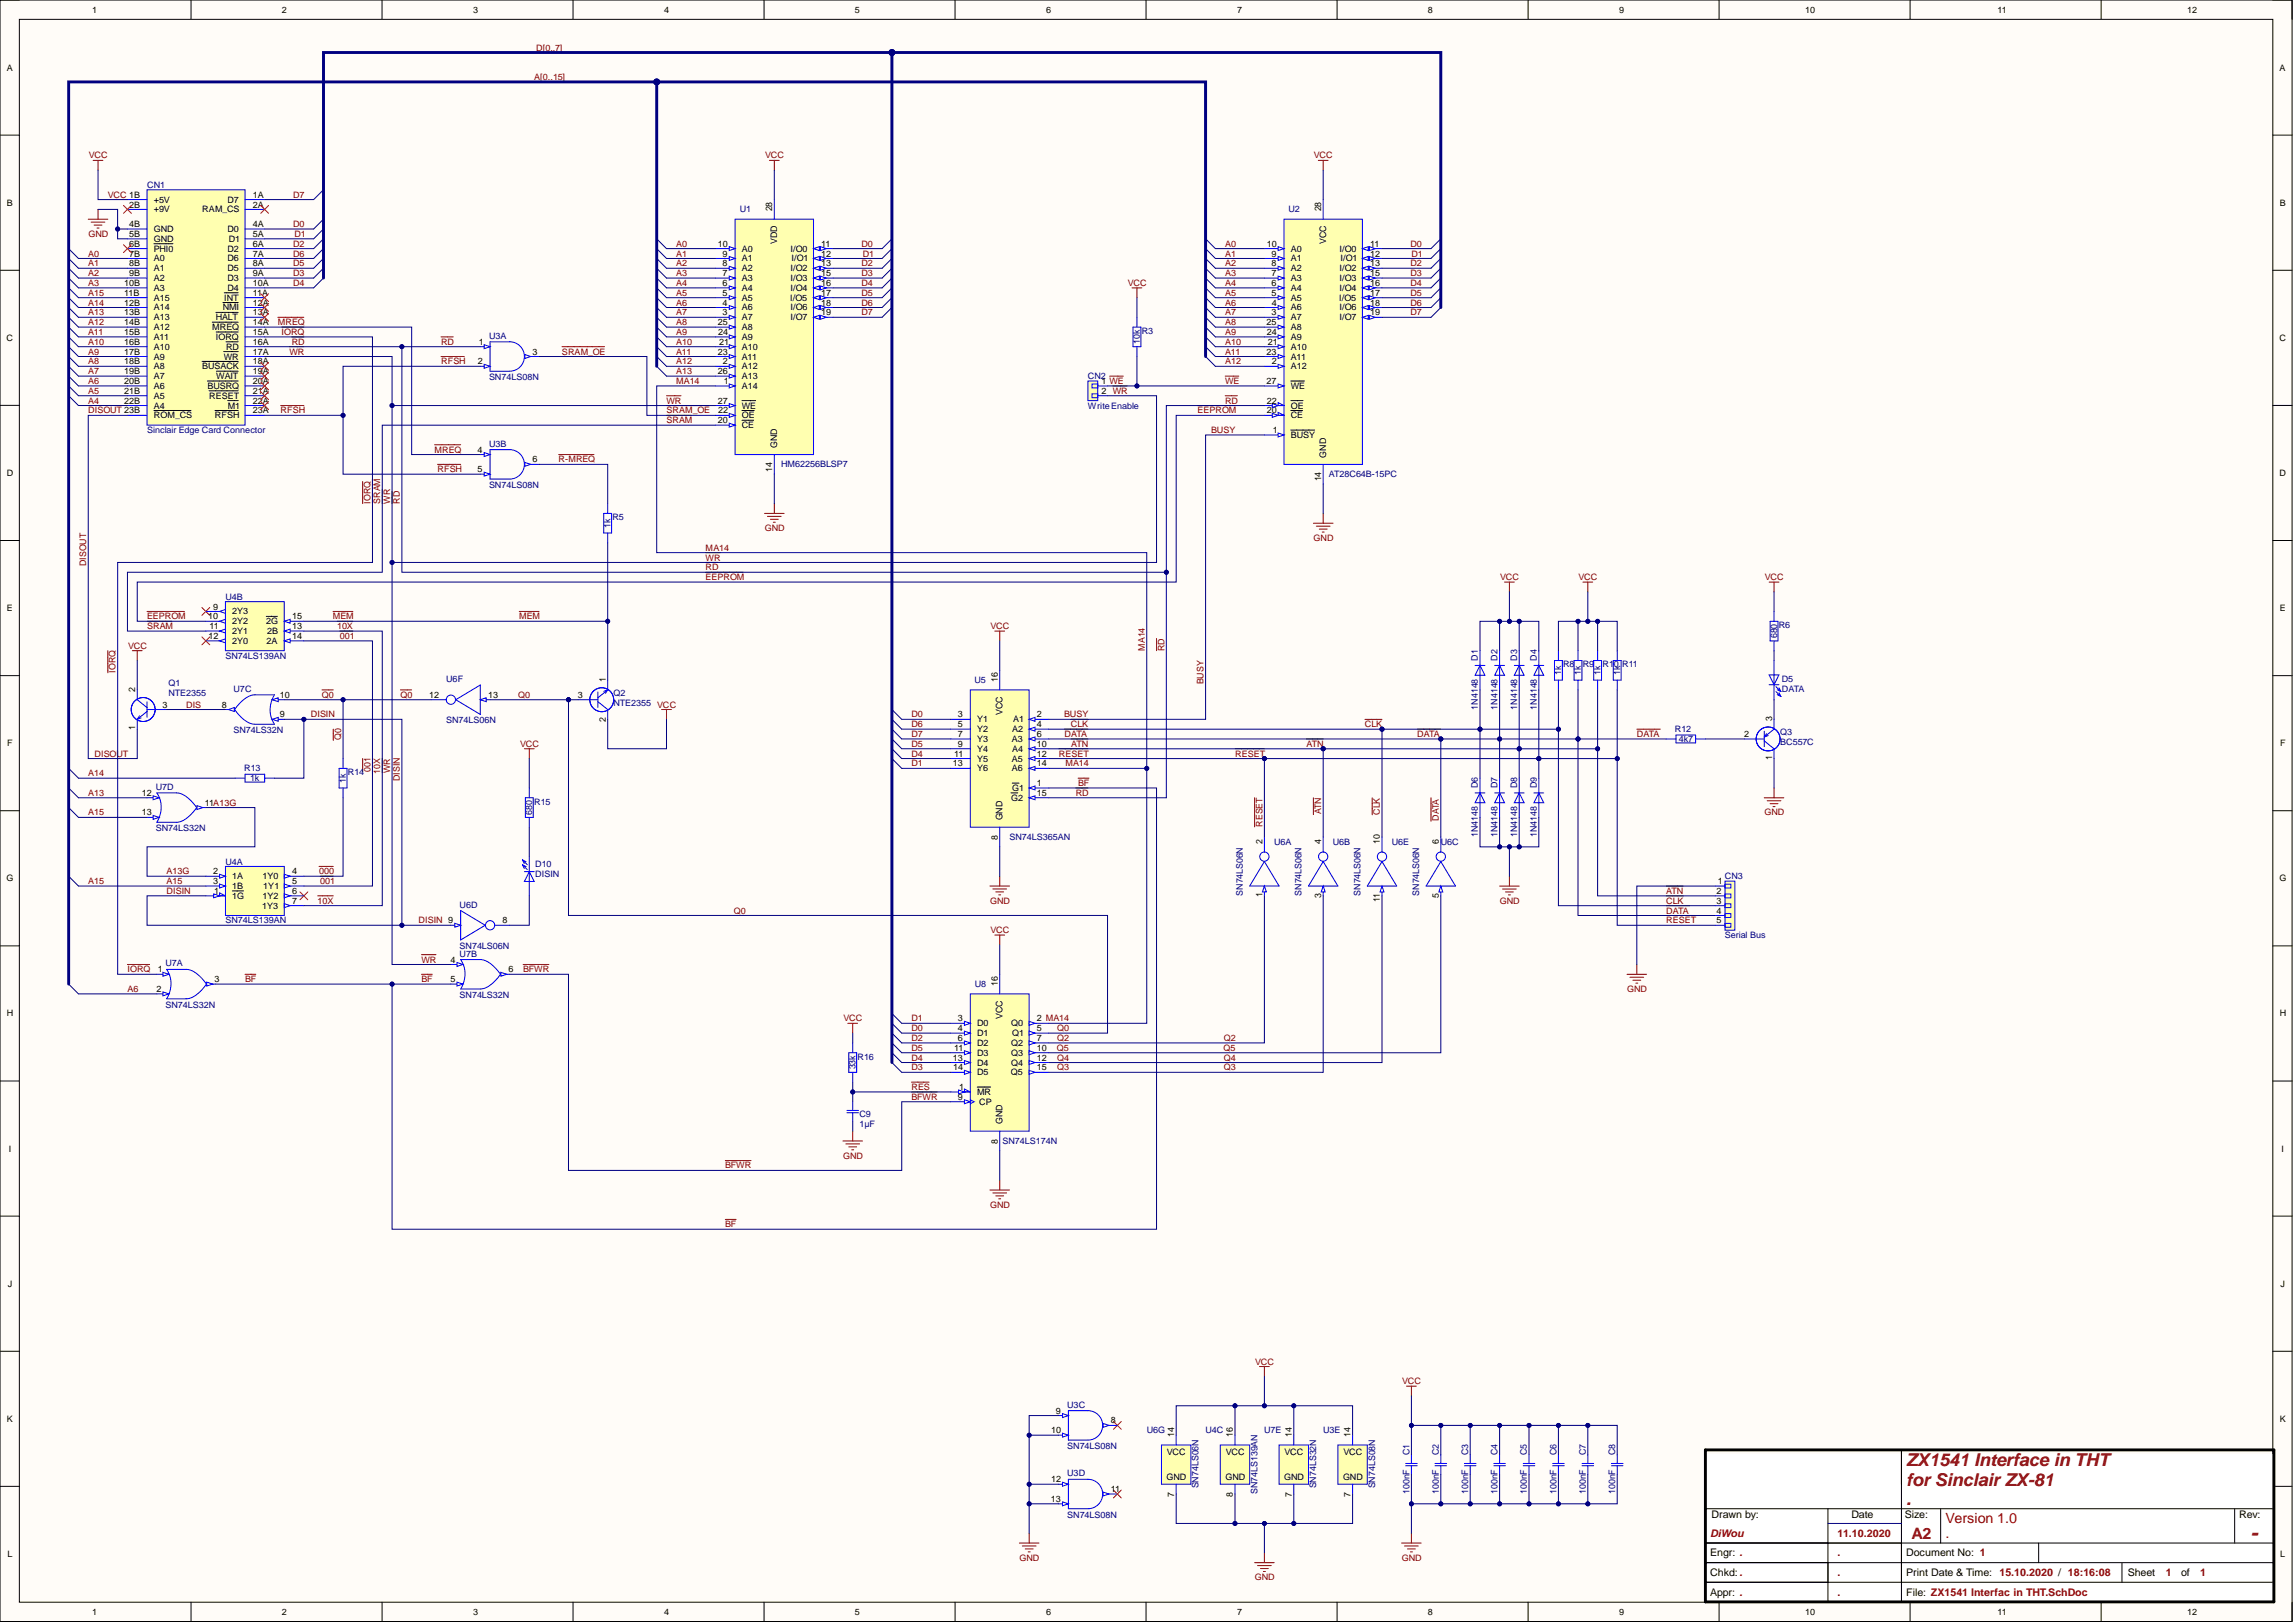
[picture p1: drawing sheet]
<svg xmlns="http://www.w3.org/2000/svg" width="594mm" height="420mm" viewBox="0 0 594 420" stroke-linecap="round" stroke-linejoin="round" font-family="sans-serif">
<defs><g id="words">
<text font-size="5.4" fill="#980000" x="582.5" y="398.8">-</text>
<g font-size="4.6" fill="#980000">
<text x="493.4" y="379.5">ZX1541 Interface in THT</text>
<text x="493.4" y="384.6">for Sinclair ZX-81</text>
<text x="493.4" y="389.6">.</text>
</g>
<text font-size="4.1" fill="#980000" x="494.7" y="398.4">A2</text>
<g font-size="3.6" fill="#980000">
<text x="503.5" y="394.4">Version 1.0</text>
<text x="503.5" y="398.2">.</text>
</g>
<g font-size="2.7">
<text x="443" y="393">Drawn by:</text>
<text x="479.2" y="393">Date</text>
<text x="493" y="393">Size:</text>
<text x="579.5" y="393">Rev:</text>
<text x="442.6" y="402.9">Engr: .</text>
<text x="493.4" y="402.9">Document No: 1</text>
<text x="442.6" y="408">Chkd:.</text>
<text x="442.6" y="413.1">Appr: .</text>
<text x="493.4" y="413.1">File: ZX1541 Interfac in THT.SchDoc</text>
<text x="493.4" y="408">Print Date &amp; Time: 15.10.2020 / 18:16:08</text>
<text x="550.7" y="408">Sheet</text>
<text x="564.5" y="408">of</text>
</g>
<g font-size="2.7" fill="#980000">
<text x="442.6" y="397.9">DiWou</text>
<text x="475.6" y="397.9">11.10.2020</text>
<text x="475.6" y="402.9">.</text>
<text x="475.6" y="408">.</text>
<text x="475.6" y="413.1">.</text>
<text x="560.6" y="408">1</text>
<text x="569.5" y="408">1</text>
</g>
<g font-size="2.3">
<text x="23.8" y="3.3">1</text>
<text x="73" y="3.3">2</text>
<text x="122.4" y="3.3">3</text>
<text x="171.9" y="3.3">4</text>
<text x="221.3" y="3.3">5</text>
<text x="270.7" y="3.3">6</text>
<text x="320.2" y="3.3">7</text>
<text x="369.6" y="3.3">8</text>
<text x="419" y="3.3">9</text>
<text x="467.2" y="3.3">10</text>
<text x="517" y="3.3">11</text>
<text x="566.1" y="3.3">12</text>
<text x="1.8" y="18.3">A</text>
<text x="589.9" y="18.3">A</text>
<text x="1.8" y="53.3">B</text>
<text x="33.4" y="53.7">2B</text>
<text x="39.8" y="52.5">+5V</text>
<text x="58.8" y="52.5">D7</text>
<text x="65.4" y="51.2">1A</text>
<text x="65.4" y="53.7">2A</text>
<text x="590" y="53.3">B</text>
<text x="33.4" y="58.8">4B</text>
<text x="39.8" y="55">+9V</text>
<text x="52.3" y="55">RAM_CS</text>
<text x="65.4" y="58.8">4A</text>
<text x="199.9" y="54.7" transform="rotate(-90 199.9 54.7)">28</text>
<text x="341.9" y="54.7" transform="rotate(-90 341.9 54.7)">28</text>
<text x="33.4" y="61.3">5B</text>
<text x="33.4" y="63.9">6B</text>
<text x="39.8" y="60.1">GND</text>
<text x="39.8" y="62.6">GND</text>
<text x="39.8" y="65.1">PHI0</text>
<text x="58.8" y="60.1">D0</text>
<text x="58.8" y="65.1">D2</text>
<text x="59.2" y="62.6">D1</text>
<text x="65.4" y="61.3">5A</text>
<text x="65.4" y="63.9">6A</text>
<text x="185.8" y="63.9">10</text>
<text x="192" y="65.1">A0</text>
<text x="201.2" y="63.2" transform="rotate(-90 201.2 63.2)">VDD</text>
<text x="204.6" y="65.1">I/O0</text>
<text x="212.6" y="63.9">11</text>
<text x="327.9" y="63.9">10</text>
<text x="334.1" y="65.1">A0</text>
<text x="343.2" y="63.2" transform="rotate(-90 343.2 63.2)">VCC</text>
<text x="346.7" y="65.1">I/O0</text>
<text x="354.6" y="63.9">11</text>
<text x="33.4" y="66.4">7B</text>
<text x="33.4" y="69">8B</text>
<text x="33.4" y="71.5">9B</text>
<text x="39.8" y="67.7">A0</text>
<text x="39.8" y="70.2">A1</text>
<text x="58.8" y="67.7">D6</text>
<text x="58.8" y="70.2">D5</text>
<text x="65.4" y="66.4">7A</text>
<text x="65.4" y="69">8A</text>
<text x="65.4" y="71.5">9A</text>
<text x="187" y="71.5">7</text>
<text x="187" y="69">8</text>
<text x="187" y="66.4">9</text>
<text x="192" y="70.2">A2</text>
<text x="192" y="67.7">A1</text>
<text x="204.6" y="70.2">I/O2</text>
<text x="204.9" y="67.7">I/O1</text>
<text x="212.6" y="66.4">12</text>
<text x="212.6" y="69">13</text>
<text x="212.6" y="71.5">15</text>
<text x="329.1" y="71.5">7</text>
<text x="329.1" y="69">8</text>
<text x="329.1" y="66.4">9</text>
<text x="334.1" y="70.2">A2</text>
<text x="334.1" y="67.7">A1</text>
<text x="346.7" y="70.2">I/O2</text>
<text x="346.9" y="67.7">I/O1</text>
<text x="354.6" y="66.4">12</text>
<text x="354.6" y="69">13</text>
<text x="354.6" y="71.5">15</text>
<text x="32.1" y="74">10B</text>
<text x="32.1" y="76.6">11B</text>
<text x="39.8" y="72.8">A2</text>
<text x="39.8" y="75.3">A3</text>
<text x="39.8" y="77.8">A15</text>
<text x="58" y="77.8">INT</text>
<text x="58.8" y="72.8">D3</text>
<text x="58.8" y="75.3">D4</text>
<text x="65.4" y="74">10A</text>
<text x="65.4" y="76.6">11A</text>
<text x="187" y="76.6">5</text>
<text x="187" y="74">6</text>
<text x="192" y="77.8">A5</text>
<text x="192" y="75.3">A4</text>
<text x="192" y="72.8">A3</text>
<text x="204.5" y="77.8">I/O5</text>
<text x="204.6" y="72.8">I/O3</text>
<text x="204.6" y="75.3">I/O4</text>
<text x="212.6" y="74">16</text>
<text x="212.6" y="76.6">17</text>
<text x="329.1" y="76.6">5</text>
<text x="329.1" y="74">6</text>
<text x="334.1" y="77.8">A5</text>
<text x="334.1" y="75.3">A4</text>
<text x="334.1" y="72.8">A3</text>
<text x="346.6" y="77.8">I/O5</text>
<text x="346.7" y="72.8">I/O3</text>
<text x="346.7" y="75.3">I/O4</text>
<text x="354.6" y="74">16</text>
<text x="354.6" y="76.6">17</text>
<text x="32.1" y="79.1">12B</text>
<text x="32.1" y="81.6">13B</text>
<text x="39.8" y="80.4">A14</text>
<text x="39.8" y="82.9">A13</text>
<text x="55.9" y="82.9">HALT</text>
<text x="57.7" y="80.4">NMI</text>
<text x="65.4" y="79.1">12A</text>
<text x="65.4" y="81.6">13A</text>
<text x="187" y="81.6">3</text>
<text x="187" y="79.1">4</text>
<text x="192" y="82.9">A7</text>
<text x="192" y="80.4">A6</text>
<text x="204.6" y="80.4">I/O6</text>
<text x="204.6" y="82.9">I/O7</text>
<text x="212.6" y="79.1">18</text>
<text x="212.6" y="81.6">19</text>
<text x="329.1" y="81.6">3</text>
<text x="329.2" y="79.1">4</text>
<text x="334.1" y="82.9">A7</text>
<text x="334.1" y="80.4">A6</text>
<text x="346.7" y="80.4">I/O6</text>
<text x="346.7" y="82.9">I/O7</text>
<text x="354.6" y="79.1">18</text>
<text x="354.6" y="81.6">19</text>
<text x="1.7" y="88.2">C</text>
<text x="32.1" y="84.2">14B</text>
<text x="32.1" y="86.7">15B</text>
<text x="32.1" y="89.3">16B</text>
<text x="39.8" y="85.5">A12</text>
<text x="39.8" y="88">A11</text>
<text x="54.9" y="85.5">MREQ</text>
<text x="55.9" y="88">IORQ</text>
<text x="65.4" y="84.2">14A</text>
<text x="65.4" y="86.7">15A</text>
<text x="65.4" y="89.3">16A</text>
<text x="124" y="89.3">1</text>
<text x="185.8" y="84.2">25</text>
<text x="185.8" y="86.7">24</text>
<text x="186.1" y="89.3">21</text>
<text x="192" y="88">A9</text>
<text x="192" y="85.5">A8</text>
<text x="327.8" y="84.2">25</text>
<text x="327.9" y="86.7">24</text>
<text x="328.2" y="89.3">21</text>
<text x="334.1" y="88">A9</text>
<text x="334.1" y="85.5">A8</text>
<text x="589.9" y="88.2">C</text>
<text x="32.1" y="91.8">17B</text>
<text x="32.1" y="94.3">18B</text>
<text x="39.8" y="90.5">A10</text>
<text x="39.8" y="93.1">A9</text>
<text x="39.8" y="95.6">A8</text>
<text x="52.3" y="95.6">BUSACK</text>
<text x="57.9" y="93.1">WR</text>
<text x="58.5" y="90.5">RD</text>
<text x="65.4" y="91.8">17A</text>
<text x="65.4" y="94.3">18A</text>
<text x="123.7" y="94.3">2</text>
<text x="137.8" y="91.8">3</text>
<text x="185.8" y="91.8">23</text>
<text x="187.1" y="94.3">2</text>
<text x="192" y="95.6">A12</text>
<text x="192" y="90.5">A10</text>
<text x="192" y="93.1">A11</text>
<text x="327.8" y="91.8">23</text>
<text x="329.2" y="94.3">2</text>
<text x="334.1" y="95.6">A12</text>
<text x="334.1" y="90.5">A10</text>
<text x="334.1" y="93.1">A11</text>
<text x="32.1" y="96.9">19B</text>
<text x="32.1" y="99.4">20B</text>
<text x="32.1" y="102">21B</text>
<text x="39.8" y="98.1">A7</text>
<text x="39.8" y="100.7">A6</text>
<text x="53.7" y="100.7">BUSRQ</text>
<text x="56" y="98.1">WAIT</text>
<text x="65.4" y="96.9">19A</text>
<text x="65.4" y="99.4">20A</text>
<text x="65.4" y="102">21A</text>
<text x="185.8" y="96.9">26</text>
<text x="187.4" y="99.4">1</text>
<text x="192" y="100.7">A14</text>
<text x="192" y="98.1">A13</text>
<text x="285.1" y="99.4">1 WE</text>
<text x="285.1" y="102">2 WR</text>
<text x="327.8" y="99.4">27</text>
<text x="334.1" y="100.7">WE</text>
<text x="32.1" y="104.5">22B</text>
<text x="39.8" y="103.2">A5</text>
<text x="39.8" y="105.8">A4</text>
<text x="54.1" y="103.2">RESET</text>
<text x="58.9" y="105.8">M1</text>
<text x="65.4" y="104.5">22A</text>
<text x="65.4" y="107">23A</text>
<text x="185.8" y="104.5">27</text>
<text x="185.8" y="107">22</text>
<text x="192" y="105.8">WE</text>
<text x="327.9" y="107">20</text>
<text x="327.9" y="104.5">22</text>
<text x="334.1" y="105.8">OE</text>
<text x="39.8" y="108.3">ROM_CS</text>
<text x="55.6" y="108.3">RFSH</text>
<text x="185.8" y="109.6">20</text>
<text x="192" y="110.8">CE</text>
<text x="192" y="108.3">OE</text>
<text x="329.4" y="112.1">1</text>
<text x="334.1" y="108.3">CE</text>
<text x="334.1" y="113.4">BUSY</text>
<text x="123.6" y="117.2">4</text>
<text x="137.8" y="119.7">6</text>
<text x="201.2" y="115.9" transform="rotate(-90 201.2 115.9)">GND</text>
<text x="343.2" y="118.5" transform="rotate(-90 343.2 118.5)">GND</text>
<text x="1.8" y="123.3">D</text>
<text x="123.6" y="122.3">5</text>
<text x="199.9" y="122.1" transform="rotate(-90 199.9 122.1)">14</text>
<text x="341.9" y="124.6" transform="rotate(-90 341.9 124.6)">14</text>
<text x="589.9" y="123.3">D</text>
<text x="1.8" y="158.2">E</text>
<text x="53.9" y="160.3">10</text>
<text x="55.1" y="157.8">9</text>
<text x="60.1" y="159.1">2Y3</text>
<text x="60.1" y="161.6">2Y2</text>
<text x="68.9" y="161.6">2G</text>
<text x="75.6" y="160.3">15</text>
<text x="590" y="158.2">E</text>
<text x="53.9" y="165.4">12</text>
<text x="54.2" y="162.9">11</text>
<text x="60.1" y="164.1">2Y1</text>
<text x="60.1" y="166.7">2Y0</text>
<text x="69" y="166.7">2A</text>
<text x="69.2" y="164.1">2B</text>
<text x="75.6" y="162.9">13</text>
<text x="75.6" y="165.4">14</text>
<text x="35" y="179.1" transform="rotate(-90 35 179.1)">2</text>
<text x="156.8" y="176.6" transform="rotate(-90 156.8 176.6)">1</text>
<text x="258.2" y="176.6" transform="rotate(-90 258.2 176.6)">16</text>
<text x="42" y="183.2">3</text>
<text x="57.4" y="183.2">8</text>
<text x="72.5" y="185.7">9</text>
<text x="72.5" y="180.6">10</text>
<text x="111.1" y="180.6">12</text>
<text x="126.3" y="180.6">13</text>
<text x="149.6" y="180.6">3</text>
<text x="247.9" y="185.7">3</text>
<text x="259.5" y="185" transform="rotate(-90 259.5 185)">VCC</text>
<text x="268.4" y="185.7">2</text>
<text x="35" y="189" transform="rotate(-90 35 189)">1</text>
<text x="156.8" y="186.8" transform="rotate(-90 156.8 186.8)">2</text>
<text x="247.9" y="188.3">5</text>
<text x="247.9" y="190.8">7</text>
<text x="252.9" y="187">Y1</text>
<text x="252.9" y="189.5">Y2</text>
<text x="261.9" y="189.5">A2</text>
<text x="262.2" y="187">A1</text>
<text x="268.4" y="188.3">4</text>
<text x="268.4" y="190.8">6</text>
<text x="451.4" y="190.8">2</text>
<text x="458.7" y="186.7" transform="rotate(-90 458.7 186.7)">3</text>
<text x="1.9" y="193.2">F</text>
<text x="247" y="195.9">11</text>
<text x="247.9" y="193.3">9</text>
<text x="252.9" y="192.1">Y3</text>
<text x="252.9" y="194.6">Y4</text>
<text x="252.9" y="197.1">Y5</text>
<text x="261.9" y="192.1">A3</text>
<text x="261.9" y="197.1">A5</text>
<text x="261.9" y="194.6">A4</text>
<text x="268.4" y="193.3">10</text>
<text x="268.4" y="195.9">12</text>
<text x="458.7" y="196.7" transform="rotate(-90 458.7 196.7)">1</text>
<text x="590.1" y="193.2">F</text>
<text x="246.6" y="198.4">13</text>
<text x="252.9" y="199.7">Y6</text>
<text x="261.9" y="199.7">A6</text>
<text x="268.4" y="203.5">1</text>
<text x="268.4" y="198.4">14</text>
<text x="36.7" y="206">12</text>
<text x="53" y="208.6">11A13G</text>
<text x="261.7" y="207.3">G2</text>
<text x="261.9" y="204.8">G1</text>
<text x="268.4" y="206">15</text>
<text x="36.7" y="211.1">13</text>
<text x="259.5" y="212.4" transform="rotate(-90 259.5 212.4)">GND</text>
<text x="258.2" y="217.4" transform="rotate(-90 258.2 217.4)">8</text>
<text x="326.7" y="218.6" transform="rotate(-90 326.7 218.6)">2</text>
<text x="341.9" y="218.6" transform="rotate(-90 341.9 218.6)">4</text>
<text x="357.2" y="218.6" transform="rotate(-90 357.2 218.6)">10</text>
<text x="372.4" y="218.6" transform="rotate(-90 372.4 218.6)">6</text>
<text x="55.2" y="226.3">2</text>
<text x="60.1" y="227.6">1A</text>
<text x="67.9" y="227.6">1Y0</text>
<text x="75.6" y="226.3">4</text>
<text x="1.7" y="228.2">G</text>
<text x="55.1" y="228.9">3</text>
<text x="55.5" y="231.4">1</text>
<text x="60.1" y="232.7">1G</text>
<text x="60.1" y="230.1">1B</text>
<text x="67.9" y="232.7">1Y2</text>
<text x="68.2" y="230.1">1Y1</text>
<text x="75.6" y="228.9">5</text>
<text x="75.6" y="231.4">6</text>
<text x="75.6" y="234">7</text>
<text x="326.7" y="232.3" transform="rotate(-90 326.7 232.3)">1</text>
<text x="341.9" y="232.6" transform="rotate(-90 341.9 232.6)">3</text>
<text x="357.2" y="233.5" transform="rotate(-90 357.2 233.5)">11</text>
<text x="372.4" y="232.6" transform="rotate(-90 372.4 232.6)">5</text>
<text x="444.2" y="231.4">2</text>
<text x="444.2" y="234">3</text>
<text x="444.6" y="228.9">1</text>
<text x="589.9" y="228.2">G</text>
<text x="67.8" y="235.2">1Y3</text>
<text x="130" y="239">8</text>
<text x="444.2" y="236.5">4</text>
<text x="444.2" y="239">5</text>
<text x="40.8" y="251.7">1</text>
<text x="116.6" y="249.2">4</text>
<text x="131.7" y="251.7">6</text>
<text x="40.5" y="256.8">2</text>
<text x="55.6" y="254.3">3</text>
<text x="116.6" y="254.3">5</text>
<text x="258.2" y="255.3" transform="rotate(-90 258.2 255.3)">16</text>
<text x="1.8" y="263.1">H</text>
<text x="259.5" y="263.7" transform="rotate(-90 259.5 263.7)">VCC</text>
<text x="590" y="263.1">H</text>
<text x="247.9" y="264.4">3</text>
<text x="247.9" y="267">4</text>
<text x="247.9" y="269.5">6</text>
<text x="252.9" y="265.7">D0</text>
<text x="252.9" y="268.2">D1</text>
<text x="261.7" y="265.7">Q0</text>
<text x="261.9" y="268.2">Q1</text>
<text x="268.4" y="264.4">2 MA14</text>
<text x="268.4" y="267">5</text>
<text x="268.4" y="269.5">7</text>
<text x="246.6" y="274.6">13</text>
<text x="247" y="272">11</text>
<text x="252.9" y="270.8">D2</text>
<text x="252.9" y="273.3">D3</text>
<text x="252.9" y="275.8">D4</text>
<text x="261.7" y="270.8">Q2</text>
<text x="261.7" y="273.3">Q3</text>
<text x="261.7" y="275.8">Q4</text>
<text x="268.4" y="272">10</text>
<text x="268.4" y="274.6">12</text>
<text x="246.7" y="277.1">14</text>
<text x="252.9" y="278.4">D5</text>
<text x="261.6" y="278.4">Q5</text>
<text x="268.4" y="277.1">15</text>
<text x="247.9" y="284.7">9</text>
<text x="248.3" y="282.2">1</text>
<text x="252.9" y="283.5">MR</text>
<text x="253.4" y="286">CP</text>
<text x="259.5" y="291.1" transform="rotate(-90 259.5 291.1)">GND</text>
<text x="2.3" y="298.2">I</text>
<text x="258.2" y="296.1" transform="rotate(-90 258.2 296.1)">8</text>
<text x="590.5" y="298.2">I</text>
<text x="2" y="333.1">J</text>
<text x="590.3" y="333.1">J</text>
<text x="273.3" y="366">9</text>
<text x="1.8" y="368.1">K</text>
<text x="272.1" y="371">10</text>
<text x="287.5" y="368.5">8</text>
<text x="590" y="368.1">K</text>
<text x="302" y="376.6">VCC</text>
<text x="303.9" y="372" transform="rotate(-90 303.9 372)">14</text>
<text x="317.2" y="376.6">VCC</text>
<text x="319.1" y="372" transform="rotate(-90 319.1 372)">16</text>
<text x="332.5" y="376.6">VCC</text>
<text x="334.3" y="372" transform="rotate(-90 334.3 372)">14</text>
<text x="347.7" y="376.6">VCC</text>
<text x="349.5" y="372" transform="rotate(-90 349.5 372)">14</text>
<text x="272.1" y="383.7">12</text>
<text x="301.9" y="383.2">GND</text>
<text x="317.2" y="383.2">GND</text>
<text x="332.4" y="383.2">GND</text>
<text x="347.6" y="383.2">GND</text>
<text x="272" y="388.8">13</text>
<text x="287.5" y="386.3">11</text>
<text x="303.9" y="387.4" transform="rotate(-90 303.9 387.4)">7</text>
<text x="319.1" y="387.4" transform="rotate(-90 319.1 387.4)">8</text>
<text x="334.3" y="387.4" transform="rotate(-90 334.3 387.4)">7</text>
<text x="349.5" y="387.4" transform="rotate(-90 349.5 387.4)">7</text>
<text x="1.9" y="403.1">L</text>
<text x="590.1" y="403.1">L</text>
<text x="23.8" y="418.1">1</text>
<text x="73" y="418.1">2</text>
<text x="122.4" y="418.1">3</text>
<text x="171.9" y="418.1">4</text>
<text x="221.3" y="418.1">5</text>
<text x="270.7" y="418.1">6</text>
<text x="320.2" y="418.1">7</text>
<text x="369.6" y="418.1">8</text>
<text x="419" y="418.1">9</text>
<text x="467.2" y="418.1">10</text>
<text x="517" y="418.1">11</text>
<text x="566.1" y="418.1">12</text>
</g>
<g font-size="2.3" fill="#800000">
<text x="138.8" y="13.1">D[0..7]</text>
<text x="138.2" y="20.7">A[0..15]</text>
<text x="23" y="41">VCC</text>
<text x="198" y="41">VCC</text>
<text x="340.1" y="41">VCC</text>
<text x="27.9" y="51.2">VCC 1B</text>
<text x="75.8" y="51.2">D7</text>
<text x="75.8" y="58.8">D0</text>
<text x="22.9" y="61.3">GND</text>
<text x="75.8" y="63.9">D2</text>
<text x="76.2" y="61.3">D1</text>
<text x="175" y="63.9">A0</text>
<text x="223" y="63.9">D0</text>
<text x="317.1" y="63.9">A0</text>
<text x="365" y="63.9">D0</text>
<text x="22.8" y="66.4">A0</text>
<text x="22.8" y="69">A1</text>
<text x="22.8" y="71.5">A2</text>
<text x="75.8" y="71.5">D3</text>
<text x="75.8" y="69">D5</text>
<text x="75.8" y="66.4">D6</text>
<text x="175" y="66.4">A1</text>
<text x="175" y="69">A2</text>
<text x="175" y="71.5">A3</text>
<text x="223" y="69">D2</text>
<text x="223" y="71.5">D3</text>
<text x="223.3" y="66.4">D1</text>
<text x="317.1" y="66.4">A1</text>
<text x="317.1" y="69">A2</text>
<text x="317.1" y="71.5">A3</text>
<text x="365" y="69">D2</text>
<text x="365" y="71.5">D3</text>
<text x="365.4" y="66.4">D1</text>
<text x="22.8" y="74">A3</text>
<text x="22.8" y="76.6">A15</text>
<text x="75.8" y="74">D4</text>
<text x="175" y="74">A4</text>
<text x="175" y="76.6">A5</text>
<text x="223" y="74">D4</text>
<text x="223" y="76.6">D5</text>
<text x="291.9" y="74">VCC</text>
<text x="317.1" y="74">A4</text>
<text x="317.1" y="76.6">A5</text>
<text x="365" y="74">D4</text>
<text x="365" y="76.6">D5</text>
<text x="22.8" y="81.6">A13</text>
<text x="22.8" y="79.1">A14</text>
<text x="175" y="79.1">A6</text>
<text x="175" y="81.6">A7</text>
<text x="223" y="79.1">D6</text>
<text x="223" y="81.6">D7</text>
<text x="317.1" y="79.1">A6</text>
<text x="317.1" y="81.6">A7</text>
<text x="365" y="79.1">D6</text>
<text x="365" y="81.6">D7</text>
<text x="22.8" y="89.3">A10</text>
<text x="22.8" y="86.7">A11</text>
<text x="22.8" y="84.2">A12</text>
<text x="71.9" y="84.2">MREQ</text>
<text x="72.9" y="86.7">IORQ</text>
<text x="75.5" y="89.3">RD</text>
<text x="114.1" y="89.3">RD</text>
<text x="175" y="84.2">A8</text>
<text x="175" y="86.7">A9</text>
<text x="175" y="89.3">A10</text>
<text x="317.1" y="84.2">A8</text>
<text x="317.1" y="86.7">A9</text>
<text x="317.1" y="89.3">A10</text>
<text x="22.8" y="94.3">A8</text>
<text x="22.8" y="91.8">A9</text>
<text x="74.9" y="91.8">WR</text>
<text x="114.1" y="94.3">RFSH</text>
<text x="145.4" y="91.8">SRAM_OE</text>
<text x="175" y="91.8">A11</text>
<text x="175" y="94.3">A12</text>
<text x="317.1" y="91.8">A11</text>
<text x="317.1" y="94.3">A12</text>
<text x="22.8" y="102">A5</text>
<text x="22.8" y="99.4">A6</text>
<text x="22.8" y="96.9">A7</text>
<text x="175" y="96.9">A13</text>
<text x="175" y="99.4">MA14</text>
<text x="317.1" y="99.4">WE</text>
<text x="22.8" y="104.5">A4</text>
<text x="22.8" y="107">DISOUT 23B</text>
<text x="72.6" y="107">RFSH</text>
<text x="172.5" y="104.5">WR</text>
<text x="172.5" y="107">SRAM_OE</text>
<text x="310" y="107">EEPROM</text>
<text x="317.1" y="104.5">RD</text>
<text x="172.5" y="109.6">SRAM</text>
<text x="313.4" y="112.1">BUSY</text>
<text x="112.5" y="117.2">MREQ</text>
<text x="144.6" y="119.7">R-MREQ</text>
<text x="113.2" y="122.3">RFSH</text>
<text x="95.9" y="130.4" transform="rotate(-90 95.9 130.4)">IORQ</text>
<text x="98.4" y="130.4" transform="rotate(-90 98.4 130.4)">SRAM</text>
<text x="101" y="130.4" transform="rotate(-90 101 130.4)">WR</text>
<text x="103.5" y="130.4" transform="rotate(-90 103.5 130.4)">RD</text>
<text x="197.9" y="137.5">GND</text>
<text x="182.6" y="142.6">MA14</text>
<text x="340" y="140">GND</text>
<text x="22.3" y="146.5" transform="rotate(-90 22.3 146.5)">DISOUT</text>
<text x="182.6" y="147.6">RD</text>
<text x="182.6" y="145.1">WR</text>
<text x="182.6" y="150.2">EEPROM</text>
<text x="388.3" y="150.2">VCC</text>
<text x="408.6" y="150.2">VCC</text>
<text x="456.8" y="150.2">VCC</text>
<text x="38" y="160.3">EEPROM</text>
<text x="86.2" y="160.3">MEM</text>
<text x="134.4" y="160.3">MEM</text>
<text x="33.1" y="168">VCC</text>
<text x="38" y="162.9">SRAM</text>
<text x="87.3" y="162.9">10X</text>
<text x="87.9" y="165.4">001</text>
<text x="256.4" y="162.9">VCC</text>
<text x="296.3" y="168.5" transform="rotate(-90 296.3 168.5)">MA14</text>
<text x="301.4" y="168.5" transform="rotate(-90 301.4 168.5)">RD</text>
<text x="29.9" y="174.1" transform="rotate(-90 29.9 174.1)">IORQ</text>
<text x="311.5" y="177.2" transform="rotate(-90 311.5 177.2)">BUSY</text>
<text x="48.2" y="183.2">DIS</text>
<text x="80.4" y="185.7">DISIN</text>
<text x="83.3" y="180.6">Q0</text>
<text x="103.7" y="180.6">Q0</text>
<text x="134.1" y="180.6">Q0</text>
<text x="235.9" y="185.7">D0</text>
<text x="275.4" y="185.7">BUSY</text>
<text x="88.3" y="191.6" transform="rotate(-90 88.3 191.6)">Q0</text>
<text x="235.9" y="188.3">D6</text>
<text x="235.9" y="190.8">D7</text>
<text x="275.5" y="190.8">DATA</text>
<text x="277.2" y="188.3">CLK</text>
<text x="353.3" y="188.3">CLK</text>
<text x="366.8" y="190.8">DATA</text>
<text x="423.6" y="190.8">DATA</text>
<text x="24.4" y="195.9">DISOUT</text>
<text x="134.6" y="193.3">VCC</text>
<text x="235.9" y="195.9">D4</text>
<text x="235.9" y="193.3">D5</text>
<text x="274" y="195.9">RESET</text>
<text x="277.3" y="193.3">ATN</text>
<text x="319.7" y="195.9">RESET</text>
<text x="338.1" y="193.3">ATN</text>
<text x="22.8" y="201">A14</text>
<text x="95.9" y="199.8" transform="rotate(-90 95.9 199.8)">001</text>
<text x="98.4" y="200.4" transform="rotate(-90 98.4 200.4)">10X</text>
<text x="101" y="200.1" transform="rotate(-90 101 200.1)">WR</text>
<text x="103.5" y="202.2" transform="rotate(-90 103.5 202.2)">DISIN</text>
<text x="235.9" y="198.4">D1</text>
<text x="275.7" y="198.4">MA14</text>
<text x="279" y="203.5">BF</text>
<text x="22.8" y="206">A13</text>
<text x="278.4" y="206">RD</text>
<text x="22.8" y="211.1">A15</text>
<text x="326.7" y="214.1" transform="rotate(-90 326.7 214.1)">RESET</text>
<text x="341.9" y="210.9" transform="rotate(-90 341.9 210.9)">ATN</text>
<text x="357.2" y="210.9" transform="rotate(-90 357.2 210.9)">CLK</text>
<text x="372.4" y="212.5" transform="rotate(-90 372.4 212.5)">DATA</text>
<text x="456.7" y="211.1">GND</text>
<text x="43.1" y="226.3">A13G</text>
<text x="82.6" y="226.3">000</text>
<text x="22.8" y="228.9">A15</text>
<text x="43.1" y="228.9">A15</text>
<text x="43.1" y="231.4">DISIN</text>
<text x="82.2" y="234">10X</text>
<text x="82.9" y="228.9">001</text>
<text x="256.3" y="234">GND</text>
<text x="388.2" y="234">GND</text>
<text x="431.2" y="234">CLK</text>
<text x="431.2" y="231.4">ATN</text>
<text x="108.3" y="239">DISIN 9</text>
<text x="189.9" y="236.5">Q0</text>
<text x="431.2" y="236.5">DATA</text>
<text x="431.2" y="239">RESET</text>
<text x="256.4" y="241.6">VCC</text>
<text x="33" y="251.7">IORQ</text>
<text x="109.1" y="249.2">WR</text>
<text x="135.4" y="251.7">BFWR</text>
<text x="33" y="256.8">A6</text>
<text x="63.4" y="254.3">BF</text>
<text x="109.1" y="254.3">BF</text>
<text x="421.2" y="256.8">GND</text>
<text x="218.3" y="264.4">VCC</text>
<text x="235.9" y="267">D0</text>
<text x="235.9" y="264.4">D1</text>
<text x="235.9" y="269.5">D2</text>
<text x="273.6" y="267">Q0</text>
<text x="273.6" y="269.5">Q2</text>
<text x="316.7" y="269.5">Q2</text>
<text x="235.9" y="274.6">D4</text>
<text x="235.9" y="272">D5</text>
<text x="273.5" y="272">Q5</text>
<text x="273.6" y="274.6">Q4</text>
<text x="316.7" y="272">Q5</text>
<text x="316.7" y="274.6">Q4</text>
<text x="235.9" y="277.1">D3</text>
<text x="273.6" y="277.1">Q3</text>
<text x="316.7" y="277.1">Q3</text>
<text x="235.9" y="282.2">RES</text>
<text x="235.9" y="284.7">BFWR</text>
<text x="218.2" y="300">GND</text>
<text x="187.7" y="302.5">BFWR</text>
<text x="187.7" y="317.7">BF</text>
<text x="256.3" y="312.6">GND</text>
<text x="324.9" y="353.3">VCC</text>
<text x="362.9" y="358.3">VCC</text>
<text x="263.9" y="404">GND</text>
<text x="362.8" y="404">GND</text>
<text x="324.8" y="409.1">GND</text>
</g>
<g font-size="2.3" fill="#000080">
<text x="38" y="48.6">CN1</text>
<text x="191.5" y="55">U1</text>
<text x="333.5" y="55">U2</text>
<text x="126.6" y="87.7">U3A</text>
<text x="295" y="89" transform="rotate(-90 295 89)">10k</text>
<text x="295.5" y="86.5">R3</text>
<text x="126.6" y="98.4">SN74LS08N</text>
<text x="281.6" y="98.1">CN2</text>
<text x="281.6" y="105.8">WriteEnable</text>
<text x="38" y="112.1">Sinclair Edge Card Connector</text>
<text x="126.6" y="115.7">U3B</text>
<text x="202.2" y="121">HM62256BLSP7</text>
<text x="343.9" y="123.5">AT28C64B-15PC</text>
<text x="126.6" y="126.3">SN74LS08N</text>
<text x="158" y="136.6" transform="rotate(-90 158 136.6)">1k</text>
<text x="158.5" y="134.7">R5</text>
<text x="58.3" y="155.3">U4B</text>
<text x="460" y="165.2" transform="rotate(-90 460 165.2)">680</text>
<text x="460.4" y="162.6">R6</text>
<text x="58.3" y="170.5">SN74LS139AN</text>
<text x="382.5" y="171" transform="rotate(-90 382.5 171)">D1</text>
<text x="387.6" y="171" transform="rotate(-90 387.6 171)">D2</text>
<text x="392.7" y="171" transform="rotate(-90 392.7 171)">D3</text>
<text x="397.7" y="171" transform="rotate(-90 397.7 171)">D4</text>
<text x="404.6" y="172.8">R8</text>
<text x="409.7" y="172.8">R9</text>
<text x="414.7" y="172.8">R1</text>
<text x="417.7" y="172.8">0</text>
<text x="419.8" y="172.8">R11</text>
<text x="43.6" y="177.7">Q1</text>
<text x="60.5" y="179.1">U7C</text>
<text x="115.5" y="176.6">U6F</text>
<text x="252.2" y="176.8">U5</text>
<text x="404.1" y="174.7" transform="rotate(-90 404.1 174.7)">1k</text>
<text x="409.2" y="174.7" transform="rotate(-90 409.2 174.7)">1k</text>
<text x="414.2" y="174.7" transform="rotate(-90 414.2 174.7)">1k</text>
<text x="419.3" y="174.7" transform="rotate(-90 419.3 174.7)">1k</text>
<text x="461.2" y="176.5">D5</text>
<text x="461.2" y="179">DATA</text>
<text x="43.6" y="180.2">NTE2355</text>
<text x="158.8" y="180.1">Q2</text>
<text x="158.8" y="182.7">NTE2355 VCC</text>
<text x="382.5" y="183.7" transform="rotate(-90 382.5 183.7)">1N4148</text>
<text x="387.6" y="183.7" transform="rotate(-90 387.6 183.7)">1N4148</text>
<text x="392.7" y="183.7" transform="rotate(-90 392.7 183.7)">1N4148</text>
<text x="397.7" y="183.7" transform="rotate(-90 397.7 183.7)">1N4148</text>
<text x="60.5" y="189.8">SN74LS32N</text>
<text x="115.5" y="187.2">SN74LS06N</text>
<text x="433.5" y="189.5">R12</text>
<text x="460.7" y="190.3">Q3</text>
<text x="434.5" y="192.1">4k7</text>
<text x="460.7" y="192.8">BC557C</text>
<text x="63.2" y="199.7">R13</text>
<text x="64.8" y="202.2">1k</text>
<text x="89.5" y="202.6" transform="rotate(-90 89.5 202.6)">1k</text>
<text x="90.1" y="200.7">R14</text>
<text x="382.5" y="204" transform="rotate(-90 382.5 204)">D6</text>
<text x="387.6" y="204" transform="rotate(-90 387.6 204)">D7</text>
<text x="392.7" y="204" transform="rotate(-90 392.7 204)">D8</text>
<text x="397.7" y="204" transform="rotate(-90 397.7 204)">D9</text>
<text x="40.3" y="204.5">U7D</text>
<text x="138.2" y="208.3">R15</text>
<text x="40.3" y="215.2">SN74LS32N</text>
<text x="137.7" y="210.9" transform="rotate(-90 137.7 210.9)">680</text>
<text x="261.3" y="217.5">SN74LS365AN</text>
<text x="329.8" y="218.7">U6A</text>
<text x="345" y="218.7">U6B</text>
<text x="360.2" y="218.7">U6E</text>
<text x="372.9" y="218.7">U6C</text>
<text x="382.5" y="216.7" transform="rotate(-90 382.5 216.7)">1N4148</text>
<text x="387.6" y="216.7" transform="rotate(-90 387.6 216.7)">1N4148</text>
<text x="392.7" y="216.7" transform="rotate(-90 392.7 216.7)">1N4148</text>
<text x="397.7" y="216.7" transform="rotate(-90 397.7 216.7)">1N4148</text>
<text x="58.3" y="223.8">U4A</text>
<text x="138.5" y="224.4">D10</text>
<text x="138.5" y="226.9">DISIN</text>
<text x="446.4" y="227.6">CN3</text>
<text x="321.6" y="231.9" transform="rotate(-90 321.6 231.9)">SN74LS06N</text>
<text x="336.9" y="231.9" transform="rotate(-90 336.9 231.9)">SN74LS06N</text>
<text x="352.1" y="231.9" transform="rotate(-90 352.1 231.9)">SN74LS06N</text>
<text x="367.3" y="231.9" transform="rotate(-90 367.3 231.9)">SN74LS06N</text>
<text x="58.3" y="239">SN74LS139AN</text>
<text x="119" y="235">U6D</text>
<text x="119" y="245.6">SN74LS06N</text>
<text x="446.4" y="242.8">Serial Bus</text>
<text x="42.9" y="250.2">U7A</text>
<text x="119" y="247.7">U7B</text>
<text x="252.3" y="255.5">U8</text>
<text x="42.9" y="260.9">SN74LS32N</text>
<text x="119" y="258.3">SN74LS32N</text>
<text x="222" y="274.3">R16</text>
<text x="221.4" y="276.9" transform="rotate(-90 221.4 276.9)">33k</text>
<text x="222.5" y="289.3">C9</text>
<text x="222.5" y="291.8">1µF</text>
<text x="259.5" y="296.1">SN74LS174N</text>
<text x="276.2" y="364.4">U3C</text>
<text x="296.8" y="371">U6G</text>
<text x="312" y="371">U4C</text>
<text x="327.2" y="371">U7E</text>
<text x="342.4" y="371">U3E</text>
<text x="276.2" y="375.1">SN74LS08N</text>
<text x="364.8" y="376.6" transform="rotate(-90 364.8 376.6)">C1</text>
<text x="372.4" y="376.6" transform="rotate(-90 372.4 376.6)">C2</text>
<text x="380" y="376.6" transform="rotate(-90 380 376.6)">C3</text>
<text x="387.6" y="376.6" transform="rotate(-90 387.6 376.6)">C4</text>
<text x="395.2" y="376.6" transform="rotate(-90 395.2 376.6)">C5</text>
<text x="402.8" y="376.6" transform="rotate(-90 402.8 376.6)">C6</text>
<text x="410.4" y="376.6" transform="rotate(-90 410.4 376.6)">C7</text>
<text x="418" y="376.6" transform="rotate(-90 418 376.6)">C8</text>
<text x="276.2" y="382.2">U3D</text>
<text x="310.2" y="385.3" transform="rotate(-90 310.2 385.3)">SN74LS06N</text>
<text x="325.4" y="386.8" transform="rotate(-90 325.4 386.8)">SN74LS139AN</text>
<text x="340.7" y="385.3" transform="rotate(-90 340.7 385.3)">SN74LS32N</text>
<text x="355.9" y="385.3" transform="rotate(-90 355.9 385.3)">SN74LS08N</text>
<text x="364.8" y="386.8" transform="rotate(-90 364.8 386.8)">100nF</text>
<text x="372.4" y="386.8" transform="rotate(-90 372.4 386.8)">100nF</text>
<text x="380" y="386.8" transform="rotate(-90 380 386.8)">100nF</text>
<text x="387.6" y="386.8" transform="rotate(-90 387.6 386.8)">100nF</text>
<text x="395.2" y="386.8" transform="rotate(-90 395.2 386.8)">100nF</text>
<text x="402.8" y="386.8" transform="rotate(-90 402.8 386.8)">100nF</text>
<text x="410.4" y="386.8" transform="rotate(-90 410.4 386.8)">100nF</text>
<text x="418" y="386.8" transform="rotate(-90 418 386.8)">100nF</text>
<text x="276.2" y="392.9">SN74LS08N</text>
</g>
</g></defs>
<path d="M0 0h593.2v419.8h-593.2z" fill-rule="evenodd" fill="#fffcf8"/>
<path d="M0 0h593.2v419.8h-593.2z" fill="none" stroke="#000" stroke-width=".26"/>
<path d="M5 5h583.2v409.8h-583.2z" fill-rule="evenodd" fill="#fffcf8"/>
<g fill="none" stroke="#000" stroke-width=".26">
<path d="M0 0h5M5 5h583.2v409.8h-583.2zM49.4 0v5M98.9 0v5M148.3 0v5M197.8 0v5M247.2 0v5M296.6 0v5M346.1 0v5M395.5 0v5M444.9 0v5M494.4 0v5"/>
<path d="M543.8 0v5M588.2 0h5v5M0 35h5M588.2 35h5M0 70h5M588.2 70h5M0 104.9h5M588.2 105h5M0 139.9h5M588.2 139.9h5M0 174.9h5M588.2 174.9h5"/>
<path d="M0 209.9h5M588.2 209.9h5M0 244.9h5M588.2 244.9h5M0 279.8h5M588.2 279.9h5M0 314.8h5M588.2 314.8h5M0 349.8h5M588.2 349.8h5M0 384.8h5M588.2 384.8h5"/>
<path d="M49.4 414.8v5M98.9 414.8v5M148.3 414.8v5M197.8 414.8v5M247.2 414.8v5M296.6 414.8v5M346.1 414.8v5M395.5 414.8v5M444.9 414.8v5M494.4 414.8v5M543.8 414.8v5M593.2 414.8v5"/>
</g>
<path d="M441.4 376.6h147.1v38.1h-147.1z" fill-rule="evenodd" fill="#fff"/>
<path d="M441.4 376.6h147.1v38.1h-147.1z" fill="none" stroke="#fff" stroke-width=".26"/>
<path d="M492.1 375.3v39.4M441.4 399.5h147.1M473.1 390.6v24.1M502.3 390.6v8.9M527.6 399.5v5M578.4 390.6v8.9M588.5 390.6h-147.1v19h147.1M441.4 404.5h147.1M549.2 404.5v5.1" fill="none" stroke="#000" stroke-width=".26"/>
<path d="M441.4 375.3h147.1v39.4h-147.1z" fill="none" stroke="#000" stroke-width=".75"/>
<path d="M17.8 204l2.5 2.5M17.8 209.1l2.5 2.5M17.8 226.8l2.5 2.6M473.1 394.4h19" fill="none" stroke="#000080" stroke-width=".26"/>
<g fill="none" stroke="#800000" stroke-width=".26">
<path d="M199.1 41.5h2.6M200.4 41.5v2.6M288 99.9h3.7M98.9 126.6v3.8M38.1 158.3h9.6M86.2 158.3h5.1M134.4 158.3h5.1M182.6 145.6h3.2M182.6 143.1h3.8M27.9 168.4v5.8M34.2 168.4h2.6M35.5 168.4v2.6"/>
<path d="M38.1 160.8h6.3M83.3 178.6h3M87.3 160.8h4M88 163.4h3.3M86.3 188.8v2.9M93.9 196.4v3.3M319.7 193.8h7.5M324.7 206.5v7.6M339.9 206.5v4.4M355.1 206.5v4.4M370.4 206.5v6.1M82.2 231.9h4.1"/>
<path d="M82.6 224.3h3.7M82.9 226.8h3.4M33 249.7h5.7M63.4 252.2h2.8M109.1 247.1h3.7M135.4 249.7h6.7M326 353.8h2.5M327.2 353.8v2.5M324.7 404.5h5.1M325.5 405.3h3.5M326.2 406.1h2.1M327 406.8h.5"/>
<path d="M327.2 402v2.5"/>
</g>
<path d="M52.3 157.3l2 2M54.3 157.3l-2 2M52.3 164.9l2 2M54.3 164.9l-2 2M77.6 230.9l2.1 2M79.7 230.9l-2.1 2" fill="none" stroke="#f00" stroke-width=".26"/>
<circle cx="327.2" cy="196.4" r=".51" fill="#000080"/>
<circle cx="327.2" cy="196.4" r=".51" fill="none" stroke="#000080" stroke-width=".26"/>
<path d="M338.1 191.3h4.4" fill="none" stroke="#800000" stroke-width=".26"/>
<circle cx="342.5" cy="193.8" r=".51" fill="#000080"/>
<circle cx="342.5" cy="193.8" r=".51" fill="none" stroke="#000080" stroke-width=".26"/>
<path d="M366.8 188.8h6.1M431.2 231.9h4.5" fill="none" stroke="#800000" stroke-width=".26"/>
<circle cx="372.9" cy="191.3" r=".51" fill="#000080"/>
<circle cx="372.9" cy="191.3" r=".51" fill="none" stroke="#000080" stroke-width=".26"/>
<g fill="none" stroke="#800000" stroke-width=".26">
<path d="M389.4 150.7h2.5M390.7 150.7v2.5M353.3 186.2h4.4M388.1 229.4h5.1M388.9 230.1h3.5M389.6 230.9h2.1M390.4 231.7h.5M390.7 226.8v2.6M431.2 229.4h4.4M421.1 252.2h5.1M421.9 253h3.5M422.6 253.8h2.1"/>
<path d="M423.4 254.5h.5M423.6 249.7v2.5"/>
</g>
<circle cx="357.7" cy="188.8" r=".51" fill="#000080"/>
<circle cx="357.7" cy="188.8" r=".51" fill="none" stroke="#000080" stroke-width=".26"/>
<g fill="none" stroke="#800000" stroke-width=".26">
<path d="M457.9 150.7h2.5M459.1 150.7v2.5M96.4 196.4v4M456.6 206.5h5.1M457.4 207.3h3.5M458.1 208.1h2.1M458.9 208.8h.5M459.1 204v2.5M431.2 234.5h6.1M431.2 237h7.6M364 358.8h2.6M365.3 358.8v2.6"/>
<path d="M263.8 399.5h5.1M266.4 396.9v2.6M362.8 399.5h5M365.3 396.9v2.6M264.6 400.2h3.5M265.4 401h2M266.1 401.7h.5M363.5 400.2h3.6M364.3 401h2M365 401.7h.5"/>
</g>
<path d="M288.2 368l2 2M290.2 368l-2 2M288.2 385.8l2 2M290.2 385.8l-2 2" fill="none" stroke="#f00" stroke-width=".26"/>
<path d="M38.1 49.1h25.3v61h-25.3z" fill-rule="evenodd" fill="#ffffb0"/>
<g fill="none" stroke="#00f" stroke-width=".26">
<path d="M33 51.7h5.1M33 54.2h5.1M33 59.3h5.1M38.1 49.1h25.3v61h-25.3zM63.4 51.7h5.1M63.4 54.2h5.1M63.4 59.3h5.1M33 61.8h5.1M33 64.4h5.1M33 66.9h5.1M33 69.4h5.1M33 72h5.1"/>
<path d="M33 74.5h5.1M33 77.1h5.1M33 79.6h5.1M63.4 61.8h5.1M63.4 64.4h5.1M63.4 66.9h5.1M63.4 69.4h5.1M63.4 72h5.1M63.4 74.5h5.1M63.4 77.1h5.1M63.4 79.6h5.1M33 82.1h5.1"/>
<path d="M33 84.7h5.1M33 87.2h5.1M33 89.8h5.1M33 92.3h5.1M33 94.8h5.1M33 97.4h5.1M33 99.9h5.1M63.4 82.1h5.1M63.4 84.7h5.1M63.4 87.2h5.1M63.4 89.8h5.1M63.4 92.3h5.1"/>
<path d="M63.4 94.8h5.1M63.4 97.4h5.1M63.4 99.9h5.1M293.2 84.7h2.1v5.1h-2.1zM294.3 82.1v2.6M294.3 89.8v2.5M33 102.4h5.1M33 105h5.1M33 107.5h5.1M63.4 102.4h5.1M63.4 105h5.1M63.4 107.5h5.1"/>
<path d="M459.1 158.3v2.5M381.8 172.3h2.5M383.1 172.3l1.2 2.5h-2.5zM383.1 168.5v3.6M383.1 172.3v2.5M383.1 174.9v3.7M386.9 172.3h2.5M388.1 172.3l1.3 2.5h-2.5zM388.1 168.5v3.6M388.1 172.3v2.5M388.1 174.9v3.7M391.9 172.3h2.6"/>
<path d="M393.2 172.3l1.3 2.5h-2.6zM393.2 168.5v3.6M393.2 172.3v2.5M393.2 174.9v3.7M397 172.3h2.5M398.3 172.3l1.2 2.5h-2.5zM398.3 168.5v3.6M398.3 172.3v2.5M398.3 174.9v3.7M402.3 171h2.1v5.1h-2.1zM403.3 168.5v2.5M403.3 176.1v2.5"/>
<path d="M407.4 171h2v5.1h-2zM408.4 168.5v2.5M408.4 176.1v2.5M412.5 171h2v5.1h-2zM413.5 168.5v2.5M413.5 176.1v2.5M417.5 171h2.1v5.1h-2.1zM418.6 168.5v2.5M418.6 176.1v2.5M457.9 174.7h2.5l-1.3 2.6zM457.9 177.3h2.5M458.1 160.8h2.1v5.1h-2.1z"/>
<path d="M459.1 165.9v2.6M459.1 171v6.3M459.1 177.3v3.9M459.7 179l1.2 1.3M459.7 177.8l1.2 1.2M460 179.8l.9 .5M460 178.6l.9 .4M460.4 179.3l.5 1M460.4 178.1l.5 .9M87.8 198.9h2v5.1h-2zM88.8 196.4v2.5M60.9 201.5h2.5"/>
<path d="M63.4 200.4h5.1v2.1h-5.1zM68.5 201.5h2.5M88.8 204v2.5M136 206.5h2v5.1h-2zM137 204v2.5M137 211.6v2.5M381.8 205.3h2.5M383.1 205.3l1.2 2.5h-2.5zM383.1 201.5v3.7M383.1 205.3v2.5M383.1 207.9v3.7M386.9 205.3h2.5"/>
<path d="M388.1 205.3l1.3 2.5h-2.5zM388.1 201.5v3.7M388.1 205.3v2.5M388.1 207.9v3.7M391.9 205.3h2.6M393.2 205.3l1.3 2.5h-2.6zM393.2 201.5v3.7M393.2 205.3v2.5M393.2 207.9v3.7M397 205.3h2.5M398.3 205.3l1.2 2.5h-2.5zM398.3 201.5v3.7"/>
<path d="M398.3 205.3v2.5M398.3 207.9v3.7M135.2 222.6l1.3 1.3M135.2 222.6l.5 1M135.2 222.6l1 .5M135.2 223.9l1.3 1.2M135.2 223.9l.5 .9M135.2 223.9l1 .5M135.7 225.7h2.6M137 225.7l1.3 2.5h-2.6zM137 221.8v3.8M137 225.7v6.2"/>
<path d="M40.6 252.2h3.1M219.7 272.5h2v5.1h-2zM220.7 270v2.5M220.7 277.6v2.5M363.8 379.5h3M363.8 378.9h3M365.3 376.6v2.3M365.3 379.5v2.2M371.4 379.5h3M371.4 378.9h3M372.9 376.6v2.3M372.9 379.5v2.2"/>
<path d="M379 379.5h3M379 378.9h3M380.5 376.6v2.3M380.5 379.5v2.2M386.6 379.5h3M386.6 378.9h3M388.1 376.6v2.3M388.1 379.5v2.2M394.2 379.5h3M394.2 378.9h3M395.7 376.6v2.3M395.7 379.5v2.2"/>
<path d="M401.8 379.5h3M401.8 378.9h3M403.3 376.6v2.3M403.3 379.5v2.2M409.5 379.5h3M409.5 378.9h3M411 376.6v2.3M411 379.5v2.2M417.1 379.5h3M417.1 378.9h3M418.6 376.6v2.3M418.6 379.5v2.2"/>
</g>
<g fill="none" stroke="#000" stroke-width=".26">
<path d="M39.8 63.1h5M57.7 78.3h3.9M58 75.8h3.6M52.3 93.6h9.3M53.7 98.6h7.9M54.9 83.4h6.7M55.9 80.9h5.7M55.9 85.9h5.7M56 96.1h5.6M57.9 91h3.7M58.5 88.5h3.1M39.8 106.3h9.6"/>
<path d="M54.1 101.2h7.5M55.6 106.3h6M58.9 103.7h2.7"/>
</g>
<g fill="none" stroke="#000080" stroke-width=".26">
<path d="M83.7 49.1l-2.5 2.6M83.7 56.7l-2.5 2.6M83.7 59.3l-2.5 2.5M17.8 64.4l2.5 2.5M17.8 66.9l2.5 2.5M17.8 69.4l2.5 2.6M17.8 77.1l2.5 2.5M17.8 79.6l2.5 2.5M17.8 74.5l2.5 2.6M17.8 72l2.5 2.5M83.7 61.8l-2.5 2.6M83.7 69.4l-2.5 2.6"/>
<path d="M83.7 72l-2.5 2.5M83.7 66.9l-2.5 2.5M83.7 64.4l-2.5 2.5M170 61.8l2.5 2.6M170 64.4l2.5 2.5M170 66.9l2.5 2.5M170 69.4l2.5 2.6M170 72l2.5 2.5M170 74.5l2.5 2.6M170 77.1l2.5 2.5M170 79.6l2.5 2.5M230.8 61.8l-2.5 2.6"/>
<path d="M230.8 64.4l-2.5 2.5M230.8 66.9l-2.5 2.6M230.8 69.5l-2.5 2.5M230.8 72l-2.5 2.5M230.8 74.5l-2.5 2.6M230.8 77.1l-2.5 2.5M230.8 79.6l-2.5 2.5M312 61.8l2.6 2.6M312 64.4l2.6 2.5M312 66.9l2.6 2.6M312 69.5l2.6 2.5M312 72l2.6 2.5"/>
<path d="M312 74.5l2.6 2.6M312 77.1l2.6 2.5M312 79.6l2.6 2.5M372.9 61.8l-2.5 2.6M372.9 64.4l-2.5 2.5M372.9 66.9l-2.5 2.5M372.9 69.4l-2.5 2.6M372.9 72l-2.5 2.5M372.9 74.5l-2.5 2.6M372.9 77.1l-2.5 2.5M372.9 79.6l-2.5 2.6M17.8 82.1l2.5 2.6"/>
<path d="M17.8 84.7l2.5 2.5M17.8 87.2l2.5 2.6M17.8 94.8l2.5 2.6M17.8 97.4l2.5 2.5M17.8 92.3l2.5 2.5M17.8 89.8l2.5 2.5M17.8 99.9l2.5 2.5M170 82.1l2.5 2.6M170 84.7l2.5 2.5M170 87.2l2.5 2.6M170 89.8l2.5 2.5M170 92.3l2.5 2.5"/>
<path d="M170 94.8l2.5 2.6M312 82.1l2.6 2.6M312 84.7l2.6 2.5M312 87.2l2.6 2.6M312 89.8l2.6 2.5M312 92.3l2.6 2.5M17.8 102.4l2.5 2.6M17.8 198.9l2.5 2.6M230.8 183.7l2.6 2.5M230.8 186.2l2.6 2.6M230.8 188.8l2.6 2.5M230.8 191.3l2.6 2.5"/>
<path d="M230.8 193.8l2.6 2.6M230.8 196.4l2.6 2.5M17.8 254.8l2.5 2.5M230.8 262.4l2.6 2.5M230.8 264.9l2.6 2.6M230.8 267.5l2.6 2.5M230.8 270l2.6 2.5M230.8 272.5l2.6 2.6M230.8 275.1l2.6 2.5"/>
</g>
<g fill="none" stroke="#f00" stroke-width=".26">
<path d="M32 53.2l2 2M34 53.2l-2 2M67.5 53.2l2 2M69.5 53.2l-2 2M32 63.4l2 2M34 63.4l-2 2M67.5 76l2 2.1M67.5 78.6l2 2M69.5 76l-2 2.1M69.5 78.6l-2 2M67.5 81.1l2 2.1M67.5 93.8l2 2"/>
<path d="M67.5 96.4l2 2M67.5 98.9l2 2M69.5 81.1l-2 2.1M69.5 93.8l-2 2M69.5 96.4l-2 2M69.5 98.9l-2 2M67.5 104l2 2M69.5 104l-2 2"/>
</g>
<g fill="none" stroke="#800000" stroke-width=".26">
<path d="M22.8 56.7h5.1M23.6 57.5h3.5M24.1 41.5h2.5M24.4 58.3h2M25.1 59h.5M25.4 41.5v2.6M25.4 54.2v2.5M341.2 41.5h2.5M342.5 41.5v2.6M293 74.5h2.5M294.3 74.5v2.6M71.9 82.1h6.7"/>
<path d="M72.9 84.7h5.7M74.9 89.8h3.7M75.5 87.2h3.1M114.2 87.2h3.1M114.2 92.3h6M145.5 89.8h10.9M287.2 97.4h3.5M317.1 97.4h3.5M72.6 105h6M112.5 115.1h6.7M144.6 117.7h9.1M172.5 102.5h3.8"/>
<path d="M172.5 105h11M172.5 107.5h6.4M310 105h9.6M317.1 102.5h3.1M93.9 124.6v5.8M96.4 124v6.4M101.5 127.2v3.2M113.2 120.2h6M197.9 132.9h5M198.6 133.7h3.6M199.4 134.4h2M200.1 135.2h.6"/>
<path d="M200.4 130.4v2.5M182.6 148.1h9.7M409.7 150.7h2.5M411 150.7v2.5M103.6 178.6h2.9M257.5 163.4h2.5M258.7 163.4v2.5M299.3 165.3v3.2M98.9 196.4v3.7M135.7 193.8h2.6M137 193.8v2.6M171.2 183.7h2.6"/>
<path d="M172.5 183.7v2.5M274.1 193.8h7.5M275.5 188.8h6.1M277.2 186.2h4.4M277.2 191.3h4.4M423.6 188.8h6.1M278.4 204h3.2M279 201.5h2.8M256.2 229.4h5.1M257 230.1h3.5M257.7 230.9h2.1M258.5 231.7h.5"/>
<path d="M258.7 226.8v2.6M109.1 252.2h2.8M257.5 242.1h2.5M258.7 242.1v2.5M219.4 264.9h2.6M220.7 264.9v2.6M218.2 295.4h5M218.9 296.1h3.6M219.7 296.9h2M220.4 297.7h.6M220.7 292.8v2.6M235.9 280.1h4.6"/>
<path d="M235.9 282.7h6.7M187.7 300.5h6.7M187.7 315.7h2.8M256.2 308.1h5.1M257 308.8h3.5M257.7 309.6h2.1M258.5 310.4h.5M258.7 305.5v2.6"/>
</g>
<path d="M42.2 251.7l1.5 .5-1.5 .5z" fill="#f8fcff"/>
<path d="M40.6 257.3h3.1M42.2 251.7l1.5 .5-1.5 .5z" fill="none" stroke="#00f" stroke-width=".26"/>
<path d="M42.2 256.8l1.5 .5-1.5 .5z" fill="#f8fcff"/>
<path d="M42.2 256.8l1.5 .5-1.5 .5zM53.5 254.8h2.3" fill="none" stroke="#00f" stroke-width=".26"/>
<path d="M53.5 254.3l1.5 .5-1.5 .5z" fill="#f8fcff"/>
<path d="M43.1 251h5.1a7.9 7.9 0 0 1 5.1 3.5l.1 .3-.6 .8a7 7 0 0 1-4.6 3h-5.1l.1-.2a7.1 7.1 0 0 0-.1-7.4zM53.5 254.3l1.5 .5-1.5 .5zM116.7 249.7h3.1" fill="none" stroke="#00f" stroke-width=".26"/>
<path d="M118.3 249.2l1.5 .5-1.5 .5z" fill="#f8fcff"/>
<path d="M116.7 254.8h3.1M118.3 249.2l1.5 .5-1.5 .5z" fill="none" stroke="#00f" stroke-width=".26"/>
<path d="M118.3 254.3l1.5 .5-1.5 .5z" fill="#f8fcff"/>
<path d="M118.3 254.3l1.5 .5-1.5 .5zM129.6 252.2h2.3" fill="none" stroke="#00f" stroke-width=".26"/>
<path d="M129.6 251.7l1.5 .5-1.5 .5z" fill="#f8fcff"/>
<path d="M70.5 186.2h3.1M119.2 248.4h5.1a7.9 7.9 0 0 1 5.1 3.6l.1 .2-.6 .9a7.1 7.1 0 0 1-4.6 2.9h-5.1l.2-.2a7.1 7.1 0 0 0-.2-7.4zM129.6 251.7l1.5 .5-1.5 .5z" fill="none" stroke="#00f" stroke-width=".26"/>
<path d="M70.5 186.2l1.5-.5v1z" fill="#f8fcff"/>
<path d="M70.5 186.2l1.5-.5v1zM70.5 181.1h3.1" fill="none" stroke="#00f" stroke-width=".26"/>
<path d="M70.5 181.1l1.5-.5v1.1z" fill="#f8fcff"/>
<path d="M58.4 183.7h2.2M70.5 181.1l1.5-.5v1.1z" fill="none" stroke="#00f" stroke-width=".26"/>
<path d="M59.1 183.7l1.5-.5v1z" fill="#f8fcff"/>
<path d="M59.1 183.7l1.5-.5v1zM62.3 181.8a5.7 5.7 0 0 1 3.7-1.9h5l-.1 .1a7.1 7.1 0 0 0 .1 7.5h-5a7.9 7.9 0 0 1-5.1-3.6l-.2-.2zM38.1 206.5h3.1" fill="none" stroke="#00f" stroke-width=".26"/>
<path d="M39.6 206l1.6 .5-1.6 .5z" fill="#f8fcff"/>
<path d="M38.1 211.6h3.1M39.6 206l1.6 .5-1.6 .5z" fill="none" stroke="#00f" stroke-width=".26"/>
<path d="M39.6 211.1l1.6 .5-1.6 .5z" fill="#f8fcff"/>
<path d="M39.6 211.1l1.6 .5-1.6 .5zM51 209.1h2.3" fill="none" stroke="#00f" stroke-width=".26"/>
<path d="M51 208.6l1.5 .5-1.5 .5z" fill="#f8fcff"/>
<path d="M40.6 205.3h5.1a8.2 8.2 0 0 1 5.1 3.7l-.6 .9a7 7 0 0 1-4.5 3h-5.1l.1-.2a7.1 7.1 0 0 0-.1-7.4zM51 208.6l1.5 .5-1.5 .5z" fill="none" stroke="#00f" stroke-width=".26"/>
<path d="M331.1 374.1h7.6v10.1h-7.6z" fill-rule="evenodd" fill="#ffffb0"/>
<path d="M327.2 229.4v2.5M331.1 374.1h7.6v10.1h-7.6zM334.9 371.5v2.6M334.9 384.2v2.6" fill="none" stroke="#00f" stroke-width=".26"/>
<path d="M327.2 229.4l.6 1.5h-1.1z" fill="#f8fcff"/>
<path d="M327.2 216.7v3.9a1.2 1.2 0 0 0-1 1.8 1.2 1.2 0 0 0 2.1 0 1.2 1.2 0 0 0-1-1.8M327.2 229.4l.6 1.5h-1.1zM327.2 223l3.9 6.4h-7.7zM342.5 229.4v2.5" fill="none" stroke="#00f" stroke-width=".26"/>
<path d="M342.5 229.4l.5 1.5h-1z" fill="#f8fcff"/>
<path d="M342.5 216.7v3.9a1.2 1.2 0 0 0-1 1.8 1.2 1.2 0 0 0 2 0 1.2 1.2 0 0 0-1-1.8M342.5 229.4l.5 1.5h-1zM342.5 223l3.8 6.4h-7.6zM372.9 229.4v2.5" fill="none" stroke="#00f" stroke-width=".26"/>
<path d="M372.9 229.4l.5 1.5h-1z" fill="#f8fcff"/>
<path d="M372.9 216.7v3.9a1.2 1.2 0 0 0-1 1.8 1.2 1.2 0 0 0 2.1 0 1.2 1.2 0 0 0-1-1.8M116.7 239.5h2.5M372.9 229.4l.5 1.5h-1zM372.9 223l3.8 6.4h-7.6z" fill="none" stroke="#00f" stroke-width=".26"/>
<path d="M117.7 239l1.5 .5-1.5 .5z" fill="#f8fcff"/>
<path d="M117.7 239l1.5 .5-1.5 .5zM119.2 235.7l6.4 3.8-6.4 3.8zM128 239.5h3.9M128 239.5a1.19 1.19 0 0 0-1.8-1 1.19 1.19 0 0 0 0 2.1 1.19 1.19 0 0 0 1.8-1M357.7 229.4v2.5" fill="none" stroke="#00f" stroke-width=".26"/>
<path d="M357.7 229.4l.5 1.5h-1z" fill="#f8fcff"/>
<path d="M124.3 181.1h2.5M357.7 216.7v3.9a1.2 1.2 0 0 0-1 1.8 1.2 1.2 0 0 0 2 0 1.2 1.2 0 0 0-1-1.8M357.7 229.4l.5 1.5h-1zM357.7 223l3.8 6.4h-7.6z" fill="none" stroke="#00f" stroke-width=".26"/>
<path d="M124.3 181.1l1.5-.5v1.1z" fill="#f8fcff"/>
<path d="M115.5 181.1a1.2 1.2 0 0 1 1.7-1 1.2 1.2 0 0 1 .3 2 1.2 1.2 0 0 1-1.9-.6l-.1-.4h-3.9M118 181.1l6.3-3.8v7.7zM124.3 181.1l1.5-.5v1.1z" fill="none" stroke="#00f" stroke-width=".26"/>
<path d="M300.6 374.1h7.6v10.1h-7.6z" fill-rule="evenodd" fill="#ffffb0"/>
<path d="M124.3 89.8h2.5M300.6 374.1h7.6v10.1h-7.6zM304.4 371.5v2.6M304.4 384.2v2.6" fill="none" stroke="#00f" stroke-width=".26"/>
<path d="M125.3 89.2l1.5 .6-1.5 .5z" fill="#f8fcff"/>
<path d="M124.3 94.8h2.5M125.3 89.2l1.5 .6-1.5 .5z" fill="none" stroke="#00f" stroke-width=".26"/>
<path d="M125.3 94.3l1.5 .5-1.5 .5z" fill="#f8fcff"/>
<path d="M125.3 94.3l1.5 .5-1.5 .5zM135.8 92.3h3.7" fill="none" stroke="#00f" stroke-width=".26"/>
<path d="M135.8 91.8l1.5 .5-1.5 .5z" fill="#f8fcff"/>
<path d="M131.9 88.5a3.8 3.8 0 0 1 3.8 3.8 3.8 3.8 0 0 1-3.8 3.8h-5.1v-7.6h5.1M135.8 91.8l1.5 .5-1.5 .5zM124.3 117.7h2.5" fill="none" stroke="#00f" stroke-width=".26"/>
<path d="M125.3 117.2l1.5 .5-1.5 .5z" fill="#f8fcff"/>
<path d="M125.3 117.2l1.5 .5-1.5 .5zM124.3 122.8h2.5" fill="none" stroke="#00f" stroke-width=".26"/>
<path d="M125.3 122.2l1.5 .6-1.5 .5z" fill="#f8fcff"/>
<path d="M125.3 122.2l1.5 .6-1.5 .5zM135.8 120.2h3.7" fill="none" stroke="#00f" stroke-width=".26"/>
<path d="M135.8 119.7l1.5 .5-1.5 .5z" fill="#f8fcff"/>
<path d="M131.9 116.4a3.8 3.8 0 0 1 3.8 3.8 3.8 3.8 0 0 1-3.8 3.8h-5.1v-7.6h5.1M135.8 119.7l1.5 .5-1.5 .5zM274 366.5h2.5" fill="none" stroke="#00f" stroke-width=".26"/>
<path d="M275 366l1.5 .5-1.5 .5z" fill="#f8fcff"/>
<path d="M274 371.5h2.5M275 366l1.5 .5-1.5 .5z" fill="none" stroke="#00f" stroke-width=".26"/>
<path d="M275 371l1.5 .5-1.5 .5z" fill="#f8fcff"/>
<path d="M275 371l1.5 .5-1.5 .5zM285.5 369h3.7" fill="none" stroke="#00f" stroke-width=".26"/>
<path d="M285.5 368.5l1.5 .5-1.5 .5z" fill="#f8fcff"/>
<path d="M281.6 372.8h-5.1v-7.6h5.1a3.8 3.8 0 0 1 3.8 3.8 3.8 3.8 0 0 1-3.8 3.8M285.5 368.5l1.5 .5-1.5 .5zM274 384.2h2.5" fill="none" stroke="#00f" stroke-width=".26"/>
<path d="M275 383.7l1.5 .5-1.5 .5z" fill="#f8fcff"/>
<path d="M274 389.3h2.5M275 383.7l1.5 .5-1.5 .5z" fill="none" stroke="#00f" stroke-width=".26"/>
<path d="M275 388.8l1.5 .5-1.5 .5z" fill="#f8fcff"/>
<path d="M275 388.8l1.5 .5-1.5 .5zM285.5 386.8h3.7" fill="none" stroke="#00f" stroke-width=".26"/>
<path d="M285.5 386.3l1.5 .5-1.5 .5z" fill="#f8fcff"/>
<path d="M281.6 390.6h-5.1v-7.6h5.1a3.8 3.8 0 0 1 3.8 3.7 3.8 3.8 0 0 1-3.8 3.9M285.5 386.3l1.5 .5-1.5 .5z" fill="none" stroke="#00f" stroke-width=".26"/>
<path d="M346.3 374.1h7.6v10.1h-7.6z" fill-rule="evenodd" fill="#ffffb0"/>
<path d="M346.3 374.1h7.6v10.1h-7.6zM350.1 371.5v2.6M350.1 384.2v2.6" fill="none" stroke="#00f" stroke-width=".26"/>
<path d="M58.4 224.3h15.2v12.7h-15.2z" fill-rule="evenodd" fill="#ffffb0"/>
<path d="M53.3 231.9h5.1M56.8 231.2l1.6 .7h-1.6zM58.4 224.3h15.2v12.7h-15.2z" fill="none" stroke="#00f" stroke-width=".26"/>
<path d="M55.3 231.4l1.5 .5-1.5 .5z" fill="#f8fcff"/>
<path d="M53.3 226.8h5.1M55.3 231.4l1.5 .5-1.5 .5z" fill="none" stroke="#00f" stroke-width=".26"/>
<path d="M60.1 230.6h2.9" fill="none" stroke="#000" stroke-width=".26"/>
<path d="M56.8 226.3l1.6 .5-1.6 .5z" fill="#f8fcff"/>
<path d="M53.3 229.4h5.1M56.8 226.3l1.6 .5-1.6 .5z" fill="none" stroke="#00f" stroke-width=".26"/>
<path d="M56.8 228.9l1.6 .5-1.6 .5z" fill="#f8fcff"/>
<path d="M56.8 228.9l1.6 .5-1.6 .5zM73.6 226.8h5" fill="none" stroke="#00f" stroke-width=".26"/>
<path d="M73.6 226.3l1.5 .5-1.5 .5z" fill="#f8fcff"/>
<path d="M73.6 226.3l1.5 .5-1.5 .5zM73.6 229.4h5" fill="none" stroke="#00f" stroke-width=".26"/>
<path d="M73.6 228.9l1.5 .5-1.5 .5z" fill="#f8fcff"/>
<path d="M73.6 228.9l1.5 .5-1.5 .5zM73.6 231.9h5" fill="none" stroke="#00f" stroke-width=".26"/>
<path d="M73.6 231.4l1.5 .5-1.5 .5z" fill="#f8fcff"/>
<path d="M73.6 231.4l1.5 .5-1.5 .5zM73.6 234.5h5" fill="none" stroke="#00f" stroke-width=".26"/>
<path d="M73.6 233.9l1.5 .6-1.5 .5z" fill="#f8fcff"/>
<path d="M73.6 233.9l1.5 .6-1.5 .5z" fill="none" stroke="#00f" stroke-width=".26"/>
<path d="M58.3 155.8h15.3v12.6h-15.3z" fill-rule="evenodd" fill="#ffffb0"/>
<path d="M53.3 158.3h5M58.3 155.8h15.3v12.6h-15.3z" fill="none" stroke="#00f" stroke-width=".26"/>
<path d="M56.8 158.3l1.5-.5v1z" fill="#f8fcff"/>
<path d="M56.8 158.3l1.5-.5v1zM53.3 160.8h5" fill="none" stroke="#00f" stroke-width=".26"/>
<path d="M56.8 160.8l1.5-.5v1z" fill="#f8fcff"/>
<path d="M53.3 163.4h5M56.8 160.8l1.5-.5v1z" fill="none" stroke="#00f" stroke-width=".26"/>
<path d="M56.8 163.4l1.5-.5v1z" fill="#f8fcff"/>
<path d="M53.3 165.9h5M56.8 163.4l1.5-.5v1z" fill="none" stroke="#00f" stroke-width=".26"/>
<path d="M56.8 165.9l1.5-.5v1z" fill="#f8fcff"/>
<path d="M56.8 165.9l1.5-.5v1zM73.6 163.4h5" fill="none" stroke="#00f" stroke-width=".26"/>
<path d="M73.6 163.4l1.5-.5v1z" fill="#f8fcff"/>
<path d="M73.6 163.4l1.5-.5v1zM73.6 165.9h5" fill="none" stroke="#00f" stroke-width=".26"/>
<path d="M73.6 165.9l1.5-.5v1z" fill="#f8fcff"/>
<path d="M73.6 165.9l1.5-.5v1zM73.6 160.8h5" fill="none" stroke="#00f" stroke-width=".26"/>
<path d="M73.6 160.8l1.5-.5v1z" fill="#f8fcff"/>
<path d="M73.6 160.8l1.5-.5v1z" fill="none" stroke="#00f" stroke-width=".26"/>
<path d="M68.9 159.6h2.9" fill="none" stroke="#000" stroke-width=".26"/>
<path d="M315.8 374.1h7.6v10.1h-7.6z" fill-rule="evenodd" fill="#ffffb0"/>
<path d="M315.8 374.1h7.6v10.1h-7.6zM319.6 371.5v2.6M319.6 384.2v2.6" fill="none" stroke="#00f" stroke-width=".26"/>
<path d="M251.1 257.3h15.3v35.5h-15.3z" fill-rule="evenodd" fill="#ffffb0"/>
<path d="M251.1 257.3h15.3v35.5h-15.3zM246.1 282.7h5M249.6 281.9l1.5 .8h-1.5z" fill="none" stroke="#00f" stroke-width=".26"/>
<path d="M248.1 282.2l1.5 .5-1.5 .5z" fill="#f8fcff"/>
<path d="M266.4 264.9h5M248.1 282.2l1.5 .5-1.5 .5z" fill="none" stroke="#00f" stroke-width=".26"/>
<path d="M252.9 281.4h3.5" fill="none" stroke="#000" stroke-width=".26"/>
<path d="M266.4 264.4l1.5 .5-1.5 .5z" fill="#f8fcff"/>
<path d="M246.1 264.9h5M266.4 264.4l1.5 .5-1.5 .5z" fill="none" stroke="#00f" stroke-width=".26"/>
<path d="M249.6 264.4l1.5 .5-1.5 .5z" fill="#f8fcff"/>
<path d="M246.1 267.5h5M249.6 264.4l1.5 .5-1.5 .5z" fill="none" stroke="#00f" stroke-width=".26"/>
<path d="M249.6 266.9l1.5 .6-1.5 .5z" fill="#f8fcff"/>
<path d="M249.6 266.9l1.5 .6-1.5 .5zM266.4 267.5h5" fill="none" stroke="#00f" stroke-width=".26"/>
<path d="M266.4 266.9l1.5 .6-1.5 .5z" fill="#f8fcff"/>
<path d="M246.1 270h5M266.4 266.9l1.5 .6-1.5 .5z" fill="none" stroke="#00f" stroke-width=".26"/>
<path d="M249.6 269.5l1.5 .5-1.5 .5z" fill="#f8fcff"/>
<path d="M249.6 269.5l1.5 .5-1.5 .5zM266.4 270h5" fill="none" stroke="#00f" stroke-width=".26"/>
<path d="M266.4 269.5l1.5 .5-1.5 .5z" fill="#f8fcff"/>
<path d="M266.4 269.5l1.5 .5-1.5 .5zM246.1 285.2h5M258.7 292.8v5.1" fill="none" stroke="#00f" stroke-width=".26"/>
<path d="M249.6 284.7l1.5 .5-1.5 .5z" fill="#f8fcff"/>
<path d="M266.4 272.5h5M249.6 284.7l1.5 .5-1.5 .5zM251.1 284.7l1.1 .5-1.1 .5" fill="none" stroke="#00f" stroke-width=".26"/>
<path d="M266.4 272l1.5 .5-1.5 .5z" fill="#f8fcff"/>
<path d="M246.1 272.5h5M266.4 272l1.5 .5-1.5 .5z" fill="none" stroke="#00f" stroke-width=".26"/>
<path d="M249.6 272l1.5 .5-1.5 .5z" fill="#f8fcff"/>
<path d="M249.6 272l1.5 .5-1.5 .5zM266.4 275.1h5" fill="none" stroke="#00f" stroke-width=".26"/>
<path d="M266.4 274.6l1.5 .5-1.5 .5z" fill="#f8fcff"/>
<path d="M246.1 275.1h5M266.4 274.6l1.5 .5-1.5 .5z" fill="none" stroke="#00f" stroke-width=".26"/>
<path d="M249.6 274.6l1.5 .5-1.5 .5z" fill="#f8fcff"/>
<path d="M246.1 277.6h5M249.6 274.6l1.5 .5-1.5 .5z" fill="none" stroke="#00f" stroke-width=".26"/>
<path d="M249.6 277.1l1.5 .5-1.5 .5z" fill="#f8fcff"/>
<path d="M249.6 277.1l1.5 .5-1.5 .5zM266.4 277.6h5" fill="none" stroke="#00f" stroke-width=".26"/>
<path d="M266.4 277.1l1.5 .5-1.5 .5z" fill="#f8fcff"/>
<path d="M258.7 252.2v5.1M266.4 277.1l1.5 .5-1.5 .5z" fill="none" stroke="#00f" stroke-width=".26"/>
<path d="M339.9 135.5h5.1M340.7 136.2h3.5M341.5 137h2M342.2 137.7h.5M342.5 132.9v2.6" fill="none" stroke="#800000" stroke-width=".26"/>
<path d="M251.1 178.6h15.3v35.5h-15.3z" fill-rule="evenodd" fill="#ffffb0"/>
<path d="M251.1 178.6h15.3v35.5h-15.3zM266.4 204h5" fill="none" stroke="#00f" stroke-width=".26"/>
<path d="M266.4 204l1.5-.5v1z" fill="#f8fcff"/>
<path d="M266.4 186.2h5M266.4 204l1.5-.5v1z" fill="none" stroke="#00f" stroke-width=".26"/>
<path d="M262 202.7h1.7" fill="none" stroke="#000" stroke-width=".26"/>
<path d="M266.4 186.2l1.5-.5v1z" fill="#f8fcff"/>
<path d="M246.1 186.2h5M266.4 186.2l1.5-.5v1zM266.4 188.8h5" fill="none" stroke="#00f" stroke-width=".26"/>
<path d="M266.4 188.8l1.5-.5v1z" fill="#f8fcff"/>
<path d="M246.1 188.8h5M266.4 188.8l1.5-.5v1zM266.4 191.3h5" fill="none" stroke="#00f" stroke-width=".26"/>
<path d="M266.4 191.3l1.5-.5v1z" fill="#f8fcff"/>
<path d="M246.1 191.3h5M246.1 193.8h5M266.4 191.3l1.5-.5v1zM266.4 193.8h5M258.7 214.1v5.1" fill="none" stroke="#00f" stroke-width=".26"/>
<path d="M266.4 193.8l1.5-.5v1z" fill="#f8fcff"/>
<path d="M246.1 196.4h5M266.4 193.8l1.5-.5v1zM266.4 196.4h5" fill="none" stroke="#00f" stroke-width=".26"/>
<path d="M266.4 196.4l1.5-.5v1z" fill="#f8fcff"/>
<path d="M246.1 198.9h5M266.4 196.4l1.5-.5v1zM266.4 198.9h5" fill="none" stroke="#00f" stroke-width=".26"/>
<path d="M266.4 198.9l1.5-.5v1z" fill="#f8fcff"/>
<path d="M266.4 198.9l1.5-.5v1zM266.4 206.5h5" fill="none" stroke="#00f" stroke-width=".26"/>
<path d="M266.4 206.5l1.5-.5v1z" fill="#f8fcff"/>
<g fill="none" stroke="#00f" stroke-width=".26">
<path d="M156.3 132.9h2v5.1h-2zM157.3 130.4v2.5M157.3 138v2.5M35.5 178.6v2.5l2.6 2.1M154.7 179.1v4M157.3 176.1v2.5M157.3 178.6l-2.6 2M157.3 178.6l-1 .4M157.3 178.6l-.6 .9M258.7 173.5v5.1M35.5 186.2v2.6M36.1 185.3l-.6 .9"/>
<path d="M36.5 185.8l-1 .4M38.1 183.7h5M38.1 184.2l-2.6 2M38.1 181.7v4M149.7 181.1h5M154.7 181.6l2.6 2.1v2.5M431.2 191.3h2.6M433.8 190.3h5.1v2h-5.1zM438.9 191.3h2.5M266.4 206.5l1.5-.5v1zM219.2 288.1h3M219.2 287.5h3"/>
<path d="M220.7 285.2v2.3M220.7 288.1v2.2"/>
<circle cx="37.1" cy="183.7" r="3.1"/>
<circle cx="155.7" cy="181.1" r="3.1"/>
</g>
<path d="M261.7 205.3h1.7" fill="none" stroke="#000" stroke-width=".26"/>
<path d="M281.6 98.6h2.5v5.1h-2.5z" fill-rule="evenodd" fill="#ffffb0"/>
<path d="M281.6 98.6h2.5v5.1h-2.5zM282.6 99.4h1.5v1h-1.5zM284.2 99.9h2.4M282.6 102h1.5v1h-1.5zM284.2 102.5h2.4" fill="none" stroke="#00f" stroke-width=".26"/>
<path d="M67.5 101.4l2 2.1M69.5 101.4l-2 2.1" fill="none" stroke="#f00" stroke-width=".26"/>
<path d="M332.3 56.7h20.3v63.5h-20.3z" fill-rule="evenodd" fill="#ffffb0"/>
<path d="M332.3 56.7h20.3v63.5h-20.3zM327.2 94.8h5.1" fill="none" stroke="#00f" stroke-width=".26"/>
<path d="M330.8 94.3l1.5 .5-1.5 .5z" fill="#f8fcff"/>
<path d="M327.2 82.1h5.1M330.8 94.3l1.5 .5-1.5 .5z" fill="none" stroke="#00f" stroke-width=".26"/>
<path d="M330.8 81.6l1.5 .5-1.5 .6z" fill="#f8fcff"/>
<path d="M327.2 79.6h5.1M330.8 81.6l1.5 .5-1.5 .6z" fill="none" stroke="#00f" stroke-width=".26"/>
<path d="M330.8 79.1l1.5 .5-1.5 .5z" fill="#f8fcff"/>
<path d="M327.2 77.1h5.1M330.8 79.1l1.5 .5-1.5 .5z" fill="none" stroke="#00f" stroke-width=".26"/>
<path d="M330.8 76.6l1.5 .5-1.5 .5z" fill="#f8fcff"/>
<path d="M327.2 74.5h5.1M330.8 76.6l1.5 .5-1.5 .5z" fill="none" stroke="#00f" stroke-width=".26"/>
<path d="M330.8 74l1.5 .5-1.5 .5z" fill="#f8fcff"/>
<path d="M327.2 72h5.1M330.8 74l1.5 .5-1.5 .5z" fill="none" stroke="#00f" stroke-width=".26"/>
<path d="M330.8 71.5l1.5 .5-1.5 .5z" fill="#f8fcff"/>
<path d="M327.2 69.5h5.1M330.8 71.5l1.5 .5-1.5 .5z" fill="none" stroke="#00f" stroke-width=".26"/>
<path d="M330.8 68.9l1.5 .6-1.5 .5z" fill="#f8fcff"/>
<path d="M327.2 66.9h5.1M330.8 68.9l1.5 .6-1.5 .5z" fill="none" stroke="#00f" stroke-width=".26"/>
<path d="M330.8 66.4l1.5 .5-1.5 .5z" fill="#f8fcff"/>
<path d="M327.2 64.4h5.1M330.8 66.4l1.5 .5-1.5 .5z" fill="none" stroke="#00f" stroke-width=".26"/>
<path d="M330.8 63.9l1.5 .5-1.5 .5z" fill="#f8fcff"/>
<path d="M330.8 63.9l1.5 .5-1.5 .5zM352.6 64.4h5.1" fill="none" stroke="#00f" stroke-width=".26"/>
<path d="M352.6 64.4l1.5-.5v1z" fill="#f8fcff"/>
<path d="M352.6 64.4l1.5-.5v1z" fill="none" stroke="#00f" stroke-width=".26"/>
<path d="M354.4 63.9l1.5 .5-1.5 .5z" fill="#f8fcff"/>
<path d="M352.6 66.9h5.1M354.4 63.9l1.5 .5-1.5 .5z" fill="none" stroke="#00f" stroke-width=".26"/>
<path d="M352.6 66.9l1.5-.5v1z" fill="#f8fcff"/>
<path d="M352.6 66.9l1.5-.5v1z" fill="none" stroke="#00f" stroke-width=".26"/>
<path d="M354.4 66.4l1.5 .5-1.5 .5z" fill="#f8fcff"/>
<path d="M352.6 69.4h5.1M354.4 66.4l1.5 .5-1.5 .5z" fill="none" stroke="#00f" stroke-width=".26"/>
<path d="M352.6 69.4l1.5-.5v1z" fill="#f8fcff"/>
<path d="M352.6 69.4l1.5-.5v1z" fill="none" stroke="#00f" stroke-width=".26"/>
<path d="M354.4 68.9l1.5 .5-1.5 .5z" fill="#f8fcff"/>
<path d="M352.6 72h5.1M354.4 68.9l1.5 .5-1.5 .5zM342.5 120.2v5.1" fill="none" stroke="#00f" stroke-width=".26"/>
<path d="M352.6 72l1.5-.5v1z" fill="#f8fcff"/>
<path d="M352.6 72l1.5-.5v1z" fill="none" stroke="#00f" stroke-width=".26"/>
<path d="M354.4 71.5l1.5 .5-1.5 .5z" fill="#f8fcff"/>
<path d="M352.6 74.5h5.1M354.4 71.5l1.5 .5-1.5 .5z" fill="none" stroke="#00f" stroke-width=".26"/>
<path d="M352.6 74.5l1.5-.5v1z" fill="#f8fcff"/>
<path d="M352.6 74.5l1.5-.5v1z" fill="none" stroke="#00f" stroke-width=".26"/>
<path d="M354.4 74l1.5 .5-1.5 .5z" fill="#f8fcff"/>
<path d="M352.6 77.1h5.1M354.4 74l1.5 .5-1.5 .5z" fill="none" stroke="#00f" stroke-width=".26"/>
<path d="M352.6 77.1l1.5-.5v1z" fill="#f8fcff"/>
<path d="M352.6 77.1l1.5-.5v1z" fill="none" stroke="#00f" stroke-width=".26"/>
<path d="M354.4 76.6l1.5 .5-1.5 .5z" fill="#f8fcff"/>
<path d="M352.6 79.6h5.1M354.4 76.6l1.5 .5-1.5 .5z" fill="none" stroke="#00f" stroke-width=".26"/>
<path d="M352.6 79.6l1.5-.5v1z" fill="#f8fcff"/>
<path d="M352.6 79.6l1.5-.5v1z" fill="none" stroke="#00f" stroke-width=".26"/>
<path d="M354.4 79.1l1.5 .5-1.5 .5z" fill="#f8fcff"/>
<path d="M354.4 79.1l1.5 .5-1.5 .5zM352.6 82.2h5.1" fill="none" stroke="#00f" stroke-width=".26"/>
<path d="M352.6 82.2l1.5-.6v1.1z" fill="#f8fcff"/>
<path d="M352.6 82.2l1.5-.6v1.1z" fill="none" stroke="#00f" stroke-width=".26"/>
<path d="M354.4 81.6l1.5 .6-1.5 .5z" fill="#f8fcff"/>
<path d="M354.4 81.6l1.5 .6-1.5 .5zM327.2 107.5h5.1M330.8 106.8l1.5 .7h-1.5z" fill="none" stroke="#00f" stroke-width=".26"/>
<path d="M329.3 107l1.5 .5-1.5 .5z" fill="#f8fcff"/>
<path d="M327.2 89.8h5.1M329.3 107l1.5 .5-1.5 .5z" fill="none" stroke="#00f" stroke-width=".26"/>
<path d="M334.1 106.3h3" fill="none" stroke="#000" stroke-width=".26"/>
<path d="M330.8 89.3l1.5 .5-1.5 .5z" fill="#f8fcff"/>
<path d="M330.8 89.3l1.5 .5-1.5 .5zM327.2 105h5.1M330.8 104.2l1.5 .8h-1.5z" fill="none" stroke="#00f" stroke-width=".26"/>
<path d="M329.3 104.5l1.5 .5-1.5 .5z" fill="#f8fcff"/>
<path d="M327.2 92.3h5.1M329.3 104.5l1.5 .5-1.5 .5z" fill="none" stroke="#00f" stroke-width=".26"/>
<path d="M334.1 103.7h3.1" fill="none" stroke="#000" stroke-width=".26"/>
<path d="M330.8 91.8l1.5 .5-1.5 .5z" fill="#f8fcff"/>
<path d="M327.2 87.2h5.1M330.8 91.8l1.5 .5-1.5 .5z" fill="none" stroke="#00f" stroke-width=".26"/>
<path d="M330.8 86.7l1.5 .5-1.5 .5z" fill="#f8fcff"/>
<path d="M327.2 84.7h5.1M330.8 86.7l1.5 .5-1.5 .5z" fill="none" stroke="#00f" stroke-width=".26"/>
<path d="M330.8 84.2l1.5 .5-1.5 .5z" fill="#f8fcff"/>
<path d="M327.2 99.9h5.1M330.8 84.2l1.5 .5-1.5 .5z" fill="none" stroke="#00f" stroke-width=".26"/>
<path d="M330.8 99.4l1.5 .5-1.5 .5z" fill="#f8fcff"/>
<path d="M342.5 51.7v5M330.8 99.4l1.5 .5-1.5 .5zM327.2 112.6h5.1" fill="none" stroke="#00f" stroke-width=".26"/>
<path d="M334.1 98.6h3.5" fill="none" stroke="#000" stroke-width=".26"/>
<path d="M330.8 112.1l1.5 .5-1.5 .5z" fill="#f8fcff"/>
<path d="M330.8 112.1l1.5 .5-1.5 .5z" fill="none" stroke="#00f" stroke-width=".26"/>
<path d="M334.1 111.3h6.2" fill="none" stroke="#000" stroke-width=".26"/>
<path d="M190.3 56.7h20.3v61h-20.3z" fill-rule="evenodd" fill="#ffffb0"/>
<path d="M190.3 56.7h20.3v61h-20.3zM185.2 99.9h5.1" fill="none" stroke="#00f" stroke-width=".26"/>
<path d="M188.7 99.4l1.6 .5-1.6 .5z" fill="#f8fcff"/>
<path d="M185.2 94.8h5.1M188.7 99.4l1.6 .5-1.6 .5z" fill="none" stroke="#00f" stroke-width=".26"/>
<path d="M188.7 94.3l1.6 .5-1.6 .5z" fill="#f8fcff"/>
<path d="M185.2 82.1h5.1M188.7 94.3l1.6 .5-1.6 .5z" fill="none" stroke="#00f" stroke-width=".26"/>
<path d="M188.7 81.6l1.6 .5-1.6 .6z" fill="#f8fcff"/>
<path d="M185.2 79.6h5.1M188.7 81.6l1.6 .5-1.6 .6z" fill="none" stroke="#00f" stroke-width=".26"/>
<path d="M188.7 79.1l1.6 .5-1.6 .5z" fill="#f8fcff"/>
<path d="M185.2 77.1h5.1M188.7 79.1l1.6 .5-1.6 .5z" fill="none" stroke="#00f" stroke-width=".26"/>
<path d="M188.7 76.6l1.6 .5-1.6 .5z" fill="#f8fcff"/>
<path d="M185.2 74.5h5.1M188.7 76.6l1.6 .5-1.6 .5z" fill="none" stroke="#00f" stroke-width=".26"/>
<path d="M188.7 74l1.6 .5-1.6 .5z" fill="#f8fcff"/>
<path d="M185.2 72h5.1M188.7 74l1.6 .5-1.6 .5z" fill="none" stroke="#00f" stroke-width=".26"/>
<path d="M188.7 71.5l1.6 .5-1.6 .5z" fill="#f8fcff"/>
<path d="M185.2 69.5h5.1M188.7 71.5l1.6 .5-1.6 .5z" fill="none" stroke="#00f" stroke-width=".26"/>
<path d="M188.7 68.9l1.6 .6-1.6 .5z" fill="#f8fcff"/>
<path d="M185.2 66.9h5.1M188.7 68.9l1.6 .6-1.6 .5z" fill="none" stroke="#00f" stroke-width=".26"/>
<path d="M188.7 66.4l1.6 .5-1.6 .5z" fill="#f8fcff"/>
<path d="M185.2 64.4h5.1M188.7 66.4l1.6 .5-1.6 .5z" fill="none" stroke="#00f" stroke-width=".26"/>
<path d="M188.7 63.9l1.6 .5-1.6 .5z" fill="#f8fcff"/>
<path d="M188.7 63.9l1.6 .5-1.6 .5zM210.6 64.4h5" fill="none" stroke="#00f" stroke-width=".26"/>
<path d="M210.6 64.4l1.5-.5v1z" fill="#f8fcff"/>
<path d="M210.6 64.4l1.5-.5v1z" fill="none" stroke="#00f" stroke-width=".26"/>
<path d="M212.3 63.9l1.5 .5-1.5 .5z" fill="#f8fcff"/>
<path d="M210.6 66.9h5M212.3 63.9l1.5 .5-1.5 .5z" fill="none" stroke="#00f" stroke-width=".26"/>
<path d="M210.6 66.9l1.5-.5v1z" fill="#f8fcff"/>
<path d="M210.6 66.9l1.5-.5v1z" fill="none" stroke="#00f" stroke-width=".26"/>
<path d="M212.3 66.4l1.5 .5-1.5 .5z" fill="#f8fcff"/>
<path d="M210.6 69.5h5M212.3 66.4l1.5 .5-1.5 .5z" fill="none" stroke="#00f" stroke-width=".26"/>
<path d="M210.6 69.5l1.5-.6v1.1z" fill="#f8fcff"/>
<path d="M210.6 69.5l1.5-.6v1.1z" fill="none" stroke="#00f" stroke-width=".26"/>
<path d="M212.3 68.9l1.5 .6-1.5 .5z" fill="#f8fcff"/>
<path d="M210.6 72h5M212.3 68.9l1.5 .6-1.5 .5zM200.4 117.7v5.1" fill="none" stroke="#00f" stroke-width=".26"/>
<path d="M210.6 72l1.5-.5v1z" fill="#f8fcff"/>
<path d="M210.6 72l1.5-.5v1z" fill="none" stroke="#00f" stroke-width=".26"/>
<path d="M212.3 71.5l1.5 .5-1.5 .5z" fill="#f8fcff"/>
<path d="M210.6 74.5h5M212.3 71.5l1.5 .5-1.5 .5z" fill="none" stroke="#00f" stroke-width=".26"/>
<path d="M210.6 74.5l1.5-.5v1z" fill="#f8fcff"/>
<path d="M210.6 74.5l1.5-.5v1z" fill="none" stroke="#00f" stroke-width=".26"/>
<path d="M212.3 74l1.5 .5-1.5 .5z" fill="#f8fcff"/>
<path d="M210.6 77.1h5M212.3 74l1.5 .5-1.5 .5z" fill="none" stroke="#00f" stroke-width=".26"/>
<path d="M210.6 77.1l1.5-.5v1z" fill="#f8fcff"/>
<path d="M210.6 77.1l1.5-.5v1z" fill="none" stroke="#00f" stroke-width=".26"/>
<path d="M212.3 76.6l1.5 .5-1.5 .5z" fill="#f8fcff"/>
<path d="M210.6 79.6h5M212.3 76.6l1.5 .5-1.5 .5z" fill="none" stroke="#00f" stroke-width=".26"/>
<path d="M210.6 79.6l1.5-.5v1z" fill="#f8fcff"/>
<path d="M210.6 79.6l1.5-.5v1z" fill="none" stroke="#00f" stroke-width=".26"/>
<path d="M212.3 79.1l1.5 .5-1.5 .5z" fill="#f8fcff"/>
<path d="M212.3 79.1l1.5 .5-1.5 .5zM210.6 82.1h5" fill="none" stroke="#00f" stroke-width=".26"/>
<path d="M210.6 82.1l1.5-.5v1.1z" fill="#f8fcff"/>
<path d="M210.6 82.1l1.5-.5v1.1z" fill="none" stroke="#00f" stroke-width=".26"/>
<path d="M212.3 81.6l1.5 .5-1.5 .6z" fill="#f8fcff"/>
<path d="M212.3 81.6l1.5 .5-1.5 .6zM185.2 110.1h5.1" fill="none" stroke="#00f" stroke-width=".26"/>
<path d="M188.7 109.6l1.6 .5-1.6 .5z" fill="#f8fcff"/>
<path d="M185.2 89.8h5.1M188.7 109.6l1.6 .5-1.6 .5z" fill="none" stroke="#00f" stroke-width=".26"/>
<path d="M192 108.8h3.1" fill="none" stroke="#000" stroke-width=".26"/>
<path d="M188.7 89.3l1.6 .5-1.6 .5z" fill="#f8fcff"/>
<path d="M188.7 89.3l1.6 .5-1.6 .5zM185.2 107.5h5.1" fill="none" stroke="#00f" stroke-width=".26"/>
<path d="M188.7 107l1.6 .5-1.6 .5z" fill="#f8fcff"/>
<path d="M185.2 92.3h5.1M188.7 107l1.6 .5-1.6 .5z" fill="none" stroke="#00f" stroke-width=".26"/>
<path d="M192 106.3h3.2" fill="none" stroke="#000" stroke-width=".26"/>
<path d="M188.7 91.8l1.6 .5-1.6 .5z" fill="#f8fcff"/>
<path d="M185.2 87.2h5.1M188.7 91.8l1.6 .5-1.6 .5z" fill="none" stroke="#00f" stroke-width=".26"/>
<path d="M188.7 86.7l1.6 .5-1.6 .5z" fill="#f8fcff"/>
<path d="M185.2 84.7h5.1M188.7 86.7l1.6 .5-1.6 .5z" fill="none" stroke="#00f" stroke-width=".26"/>
<path d="M188.7 84.2l1.6 .5-1.6 .5z" fill="#f8fcff"/>
<path d="M185.2 97.4h5.1M188.7 84.2l1.6 .5-1.6 .5z" fill="none" stroke="#00f" stroke-width=".26"/>
<path d="M188.7 96.9l1.6 .5-1.6 .5z" fill="#f8fcff"/>
<path d="M188.7 96.9l1.6 .5-1.6 .5zM185.2 105h5.1" fill="none" stroke="#00f" stroke-width=".26"/>
<path d="M188.7 104.5l1.6 .5-1.6 .5z" fill="#f8fcff"/>
<path d="M200.4 51.7v5M188.7 104.5l1.6 .5-1.6 .5z" fill="none" stroke="#00f" stroke-width=".26"/>
<path d="M192 103.7h3.6" fill="none" stroke="#000" stroke-width=".26"/>
<path d="M446.5 228.1h2.5v12.7h-2.5z" fill-rule="evenodd" fill="#ffffb0"/>
<g fill="none" stroke="#00f" stroke-width=".26">
<path d="M451.5 191.3h5.1M456.6 191.8l2.5 2v2.6M456.6 189.3v4M457.2 189.9l-.6 .9M457.6 190.4l-1 .4M459.1 186.2v2.6l-2.5 2M443.9 229.4h2.5M443.9 231.9h2.5M443.9 234.5h2.5M443.9 237h2.5M443.9 239.5h2.5M446.5 228.1h2.5v12.7h-2.5z"/>
<path d="M446.5 228.9h1.5v1h-1.5zM446.5 231.4h1.5v1h-1.5zM446.5 234h1.5v1h-1.5zM446.5 236.5h1.5v1h-1.5zM446.5 239.1h1.5v.9h-1.5z"/>
<circle cx="457.6" cy="191.3" r="3.1"/>
</g>
<path d="M459.1 168.5v2.5" fill="none" stroke="#000080" stroke-width=".26"/>
<path d="M230.8 13.6v261.5" fill="none" stroke="#000080" stroke-width=".75"/>
<circle cx="230.8" cy="13.6" r=".76" fill="#000080"/>
<g fill="none" stroke="#000080" stroke-width=".26">
<path d="M25.4 54.2h5v5.1h2.6M20.3 79.6h12.7M20.3 77.1h12.7M20.3 74.5h12.7M20.3 72h12.7M20.3 69.4h12.7M20.3 66.9h12.7M20.3 99.9h12.7M20.3 97.4h12.7M20.3 94.8h12.7M20.3 92.3h12.7M20.3 89.8h12.7"/>
<path d="M20.3 87.2h12.7M20.3 84.7h12.7M20.3 82.1h12.7M20.3 105h12.7M20.3 102.4h12.7M33 107.5h-10.2v88.9h12.7v-7.6M20.3 211.6h17.8M20.3 206.5h17.8M20.3 201.5h40.6M20.3 229.4h33M20.3 257.3h20.3"/>
<circle cx="230.8" cy="13.6" r=".76"/>
</g>
<circle cx="30.4" cy="59.3" r=".51" fill="#000080"/>
<g fill="none" stroke="#000080" stroke-width=".26">
<path d="M25.4 44.1v7.6h7.6M30.4 59.3v2.5h2.6M68.5 87.2h27.9v58.4h-65.9v106.6h10.1"/>
<circle cx="30.4" cy="59.3" r=".51"/>
</g>
<circle cx="30.4" cy="59.3" r=".51" fill="#000080"/>
<g fill="none" stroke="#000080" stroke-width=".26">
<path d="M185.2 110.1h-86.3v38h-65.9v15.3h20.3M327.2 107.5h-22.8v43.2h-268.9v10.1h17.8M73.6 186.2h30.4v53.3h-65.9v-7.6h15.2"/>
<circle cx="30.4" cy="59.3" r=".51"/>
</g>
<circle cx="104" cy="239.5" r=".51" fill="#000080"/>
<circle cx="104" cy="239.5" r=".51" fill="none" stroke="#000080" stroke-width=".26"/>
<circle cx="78.6" cy="186.2" r=".51" fill="#000080"/>
<g fill="none" stroke="#000080" stroke-width=".26">
<path d="M43.1 183.7h15.3M53.3 209.1h12.7v10.1h-27.9v7.6h15.2M55.8 254.8h60.9"/>
<circle cx="78.6" cy="186.2" r=".51"/>
</g>
<circle cx="101.5" cy="254.8" r=".51" fill="#000080"/>
<g fill="none" stroke="#000080" stroke-width=".26">
<path d="M124.3 94.8h-35.5v12.7h-20.3"/>
<circle cx="101.5" cy="254.8" r=".51"/>
</g>
<circle cx="88.8" cy="107.5" r=".51" fill="#000080"/>
<g fill="none" stroke="#000080" stroke-width=".26">
<path d="M68.5 92.3h33v12.7h83.7"/>
<circle cx="88.8" cy="107.5" r=".51"/>
</g>
<circle cx="101.5" cy="105" r=".51" fill="#000080"/>
<g fill="none" stroke="#000080" stroke-width=".26">
<path d="M68.5 89.8h35.5v58.3h197.9v-43.1h25.3"/>
<circle cx="101.5" cy="105" r=".51"/>
</g>
<circle cx="301.9" cy="148.1" r=".51" fill="#000080"/>
<circle cx="301.9" cy="148.1" r=".51" fill="none" stroke="#000080" stroke-width=".26"/>
<circle cx="104" cy="89.8" r=".51" fill="#000080"/>
<g fill="none" stroke="#000080" stroke-width=".26">
<path d="M68.5 59.3h12.7M68.5 51.7h12.7M68.5 74.5h12.7M68.5 72h12.7M68.5 69.4h12.7M68.5 66.9h12.7M68.5 64.4h12.7M68.5 61.8h12.7M68.5 84.7h38v33h17.8M78.6 186.2v15.3h-7.6"/>
<circle cx="104" cy="89.8" r=".51"/>
</g>
<circle cx="78.6" cy="186.2" r=".51" fill="#000080"/>
<g fill="none" stroke="#000080" stroke-width=".26">
<path d="M73.6 181.1h38"/>
<circle cx="78.6" cy="186.2" r=".51"/>
</g>
<circle cx="88.8" cy="181.1" r=".51" fill="#000080"/>
<g fill="none" stroke="#000080" stroke-width=".26">
<path d="M78.6 163.4h20.3v71.1h-20.3M78.6 165.9h17.8v63.5h-17.8M78.6 160.8h78.7v15.3M88.8 206.5v20.3h-10.2"/>
<circle cx="88.8" cy="181.1" r=".51"/>
</g>
<circle cx="157.3" cy="160.8" r=".51" fill="#000080"/>
<g fill="none" stroke="#000080" stroke-width=".26">
<path d="M88.8 107.5v15.3h35.5"/>
<circle cx="157.3" cy="160.8" r=".51"/>
</g>
<circle cx="88.8" cy="107.5" r=".51" fill="#000080"/>
<g fill="none" stroke="#000080" stroke-width=".26">
<path d="M271.4 204h27.9v114.2h-197.8v-63.4"/>
<circle cx="88.8" cy="107.5" r=".51"/>
</g>
<circle cx="101.5" cy="254.8" r=".51" fill="#000080"/>
<g fill="none" stroke="#000080" stroke-width=".26">
<path d="M101.5 105v144.7h15.2"/>
<circle cx="101.5" cy="254.8" r=".51"/>
</g>
<circle cx="101.5" cy="105" r=".51" fill="#000080"/>
<circle cx="101.5" cy="105" r=".51" fill="none" stroke="#000080" stroke-width=".26"/>
<circle cx="101.5" cy="145.6" r=".51" fill="#000080"/>
<g fill="none" stroke="#000080" stroke-width=".26">
<path d="M286.6 102.5h12.7v43.1h-197.8"/>
<circle cx="101.5" cy="145.6" r=".51"/>
</g>
<circle cx="101.5" cy="145.6" r=".51" fill="#000080"/>
<g fill="none" stroke="#000080" stroke-width=".26">
<path d="M104 239.5h12.7"/>
<circle cx="101.5" cy="145.6" r=".51"/>
</g>
<circle cx="104" cy="239.5" r=".51" fill="#000080"/>
<g fill="none" stroke="#000080" stroke-width=".26">
<path d="M104 89.8h20.3"/>
<circle cx="104" cy="239.5" r=".51"/>
</g>
<circle cx="104" cy="89.8" r=".51" fill="#000080"/>
<g fill="none" stroke="#000080" stroke-width=".26">
<path d="M126.8 181.1h20.3"/>
<circle cx="104" cy="89.8" r=".51"/>
</g>
<circle cx="147.1" cy="181.1" r=".51" fill="#000080"/>
<g fill="none" stroke="#000080" stroke-width=".26">
<path d="M139.5 92.3h27.9v15.2h17.8M139.5 120.2h17.8v10.2M147.1 181.1v55.9h139.5v30.5h-15.2M137 231.9v7.6h-5.1M131.9 252.2h15.2v50.8h86.3v-17.8h12.7"/>
<circle cx="147.1" cy="181.1" r=".51"/>
</g>
<circle cx="147.1" cy="181.1" r=".51" fill="#000080"/>
<g fill="none" stroke="#000080" stroke-width=".26">
<path d="M147.1 181.1h2.6"/>
<circle cx="147.1" cy="181.1" r=".51"/>
</g>
<circle cx="147.1" cy="181.1" r=".51" fill="#000080"/>
<g fill="none" stroke="#000080" stroke-width=".26">
<path d="M185.2 99.9h-15.2v43.2h126.8v55.8h-25.4M157.3 186.2v7.6h15.2v-7.6"/>
<circle cx="147.1" cy="181.1" r=".51"/>
</g>
<circle cx="296.8" cy="198.9" r=".51" fill="#000080"/>
<g fill="none" stroke="#000080" stroke-width=".26">
<path d="M172.5 79.6h12.7M172.5 77.1h12.7M172.5 74.5h12.7M172.5 72h12.7M172.5 69.5h12.7M172.5 66.9h12.7M172.5 64.4h12.7M215.6 79.6h12.7M215.6 77.1h12.7M215.6 74.5h12.7M215.6 72h12.7M215.6 69.5h12.7"/>
<path d="M215.6 66.9h12.7M215.6 64.4h12.7M172.5 97.4h12.7M172.5 94.8h12.7M172.5 92.3h12.7M172.5 89.8h12.7M172.5 87.2h12.7M172.5 84.7h12.7M172.5 82.1h12.7M215.6 82.1h12.7M220.7 282.7h25.4"/>
<circle cx="296.8" cy="198.9" r=".51"/>
</g>
<circle cx="220.7" cy="282.7" r=".51" fill="#000080"/>
<g fill="none" stroke="#000080" stroke-width=".26">
<path d="M233.4 198.9h12.7M233.4 196.4h12.7M233.4 193.8h12.7M233.4 191.3h12.7M233.4 188.8h12.7M233.4 186.2h12.7M233.4 277.6h12.7M233.4 275.1h12.7M233.4 272.5h12.7M233.4 270h12.7M233.4 267.5h12.7M233.4 264.9h12.7"/>
<path d="M274 371.5h-7.6v17.8h7.6"/>
<circle cx="220.7" cy="282.7" r=".51"/>
</g>
<circle cx="266.4" cy="371.5" r=".51" fill="#000080"/>
<circle cx="266.4" cy="371.5" r=".51" fill="none" stroke="#000080" stroke-width=".26"/>
<circle cx="266.4" cy="384.2" r=".51" fill="#000080"/>
<circle cx="266.4" cy="384.2" r=".51" fill="none" stroke="#000080" stroke-width=".26"/>
<circle cx="266.4" cy="389.3" r=".51" fill="#000080"/>
<g fill="none" stroke="#000080" stroke-width=".26">
<path d="M266.4 384.2h7.6"/>
<circle cx="266.4" cy="389.3" r=".51"/>
</g>
<circle cx="266.4" cy="384.2" r=".51" fill="#000080"/>
<g fill="none" stroke="#000080" stroke-width=".26">
<path d="M274 366.5h-7.6v5"/>
<circle cx="266.4" cy="384.2" r=".51"/>
</g>
<circle cx="266.4" cy="371.5" r=".51" fill="#000080"/>
<g fill="none" stroke="#000080" stroke-width=".26">
<path d="M296.8 198.9v66h-25.4M327.2 231.9v38.1h-55.8M342.5 231.9v45.7h-71.1M357.7 231.9v43.2h-86.3M372.9 231.9v40.6h-101.5"/>
<circle cx="266.4" cy="371.5" r=".51"/>
</g>
<circle cx="296.8" cy="198.9" r=".51" fill="#000080"/>
<g fill="none" stroke="#000080" stroke-width=".26">
<path d="M301.9 148.1v58.4h-30.5"/>
<circle cx="296.8" cy="198.9" r=".51"/>
</g>
<circle cx="301.9" cy="148.1" r=".51" fill="#000080"/>
<g fill="none" stroke="#000080" stroke-width=".26">
<path d="M271.4 196.4h126.9"/>
<circle cx="301.9" cy="148.1" r=".51"/>
</g>
<circle cx="327.2" cy="196.4" r=".51" fill="#000080"/>
<circle cx="327.2" cy="196.4" r=".51" fill="none" stroke="#000080" stroke-width=".26"/>
<circle cx="398.3" cy="196.4" r=".51" fill="#000080"/>
<g fill="none" stroke="#000080" stroke-width=".26">
<path d="M271.4 193.8h121.8"/>
<circle cx="398.3" cy="196.4" r=".51"/>
</g>
<circle cx="342.5" cy="193.8" r=".51" fill="#000080"/>
<circle cx="342.5" cy="193.8" r=".51" fill="none" stroke="#000080" stroke-width=".26"/>
<circle cx="393.2" cy="193.8" r=".51" fill="#000080"/>
<g fill="none" stroke="#000080" stroke-width=".26">
<path d="M271.4 191.3h137v45.7h35.5"/>
<circle cx="393.2" cy="193.8" r=".51"/>
</g>
<circle cx="372.9" cy="191.3" r=".51" fill="#000080"/>
<circle cx="372.9" cy="191.3" r=".51" fill="none" stroke="#000080" stroke-width=".26"/>
<circle cx="388.1" cy="191.3" r=".51" fill="#000080"/>
<circle cx="388.1" cy="191.3" r=".51" fill="none" stroke="#000080" stroke-width=".26"/>
<circle cx="408.4" cy="191.3" r=".51" fill="#000080"/>
<g fill="none" stroke="#000080" stroke-width=".26">
<path d="M271.4 188.8h111.7"/>
<circle cx="408.4" cy="191.3" r=".51"/>
</g>
<circle cx="357.7" cy="188.8" r=".51" fill="#000080"/>
<circle cx="357.7" cy="188.8" r=".51" fill="none" stroke="#000080" stroke-width=".26"/>
<circle cx="383.1" cy="188.8" r=".51" fill="#000080"/>
<g fill="none" stroke="#000080" stroke-width=".26">
<path d="M286.6 99.9h40.6M327.2 112.6h-15.2v73.6h-40.6"/>
<circle cx="383.1" cy="188.8" r=".51"/>
</g>
<circle cx="294.3" cy="99.9" r=".51" fill="#000080"/>
<g fill="none" stroke="#000080" stroke-width=".26">
<path d="M304.4 386.8v7.6h30.5v-7.6"/>
<circle cx="294.3" cy="99.9" r=".51"/>
</g>
<circle cx="319.6" cy="394.4" r=".51" fill="#000080"/>
<circle cx="319.6" cy="394.4" r=".51" fill="none" stroke="#000080" stroke-width=".26"/>
<circle cx="327.2" cy="394.4" r=".51" fill="#000080"/>
<circle cx="327.2" cy="394.4" r=".51" fill="none" stroke="#000080" stroke-width=".26"/>
<circle cx="334.9" cy="394.4" r=".51" fill="#000080"/>
<g fill="none" stroke="#000080" stroke-width=".26">
<path d="M304.4 371.5v-7.6h30.5v7.6"/>
<circle cx="334.9" cy="394.4" r=".51"/>
</g>
<circle cx="319.6" cy="363.9" r=".51" fill="#000080"/>
<circle cx="319.6" cy="363.9" r=".51" fill="none" stroke="#000080" stroke-width=".26"/>
<circle cx="327.2" cy="363.9" r=".51" fill="#000080"/>
<circle cx="327.2" cy="363.9" r=".51" fill="none" stroke="#000080" stroke-width=".26"/>
<circle cx="334.9" cy="363.9" r=".51" fill="#000080"/>
<g fill="none" stroke="#000080" stroke-width=".26">
<path d="M314.6 79.6h12.6M314.6 77.1h12.6M314.6 74.5h12.6M314.6 72h12.6M314.6 69.5h12.6M314.6 66.9h12.6M314.6 64.4h12.6M314.6 94.8h12.6M314.6 92.3h12.6M314.6 89.8h12.6M314.6 87.2h12.6M314.6 84.7h12.6"/>
<path d="M314.6 82.1h12.6M350.1 386.8v7.6h-15.2"/>
<circle cx="334.9" cy="363.9" r=".51"/>
</g>
<circle cx="334.9" cy="394.4" r=".51" fill="#000080"/>
<g fill="none" stroke="#000080" stroke-width=".26">
<path d="M334.9 363.9h15.2v7.6"/>
<circle cx="334.9" cy="394.4" r=".51"/>
</g>
<circle cx="334.9" cy="363.9" r=".51" fill="#000080"/>
<g fill="none" stroke="#000080" stroke-width=".26">
<path d="M357.7 79.6h12.7M357.7 77.1h12.7M357.7 74.5h12.7M357.7 72h12.7M357.7 69.4h12.7M357.7 66.9h12.7M357.7 64.4h12.7M357.7 82.2h12.7M365.3 381.7v7.6h45.7v-7.6"/>
<circle cx="334.9" cy="363.9" r=".51"/>
</g>
<circle cx="365.3" cy="389.3" r=".51" fill="#000080"/>
<circle cx="365.3" cy="389.3" r=".51" fill="none" stroke="#000080" stroke-width=".26"/>
<circle cx="372.9" cy="389.3" r=".51" fill="#000080"/>
<circle cx="372.9" cy="389.3" r=".51" fill="none" stroke="#000080" stroke-width=".26"/>
<circle cx="380.5" cy="389.3" r=".51" fill="#000080"/>
<circle cx="380.5" cy="389.3" r=".51" fill="none" stroke="#000080" stroke-width=".26"/>
<circle cx="388.1" cy="389.3" r=".51" fill="#000080"/>
<circle cx="388.1" cy="389.3" r=".51" fill="none" stroke="#000080" stroke-width=".26"/>
<circle cx="395.7" cy="389.3" r=".51" fill="#000080"/>
<circle cx="395.7" cy="389.3" r=".51" fill="none" stroke="#000080" stroke-width=".26"/>
<circle cx="403.3" cy="389.3" r=".51" fill="#000080"/>
<circle cx="403.3" cy="389.3" r=".51" fill="none" stroke="#000080" stroke-width=".26"/>
<circle cx="411" cy="389.3" r=".51" fill="#000080"/>
<g fill="none" stroke="#000080" stroke-width=".26">
<path d="M365.3 376.6v-7.6h45.7v7.6"/>
<circle cx="411" cy="389.3" r=".51"/>
</g>
<circle cx="411" cy="369" r=".51" fill="#000080"/>
<circle cx="411" cy="369" r=".51" fill="none" stroke="#000080" stroke-width=".26"/>
<circle cx="403.3" cy="369" r=".51" fill="#000080"/>
<circle cx="403.3" cy="369" r=".51" fill="none" stroke="#000080" stroke-width=".26"/>
<circle cx="395.7" cy="369" r=".51" fill="#000080"/>
<circle cx="395.7" cy="369" r=".51" fill="none" stroke="#000080" stroke-width=".26"/>
<circle cx="388.1" cy="369" r=".51" fill="#000080"/>
<circle cx="388.1" cy="369" r=".51" fill="none" stroke="#000080" stroke-width=".26"/>
<circle cx="380.5" cy="369" r=".51" fill="#000080"/>
<circle cx="380.5" cy="369" r=".51" fill="none" stroke="#000080" stroke-width=".26"/>
<circle cx="372.9" cy="369" r=".51" fill="#000080"/>
<circle cx="372.9" cy="369" r=".51" fill="none" stroke="#000080" stroke-width=".26"/>
<circle cx="365.3" cy="369" r=".51" fill="#000080"/>
<g fill="none" stroke="#000080" stroke-width=".26">
<path d="M383.1 211.6v7.6h15.2v-7.6"/>
<circle cx="365.3" cy="369" r=".51"/>
</g>
<circle cx="388.1" cy="219.2" r=".51" fill="#000080"/>
<circle cx="388.1" cy="219.2" r=".51" fill="none" stroke="#000080" stroke-width=".26"/>
<circle cx="390.7" cy="219.2" r=".51" fill="#000080"/>
<circle cx="390.7" cy="219.2" r=".51" fill="none" stroke="#000080" stroke-width=".26"/>
<circle cx="393.2" cy="219.2" r=".51" fill="#000080"/>
<g fill="none" stroke="#000080" stroke-width=".26">
<path d="M383.1 188.8h20.2v45.7h40.6"/>
<circle cx="393.2" cy="219.2" r=".51"/>
</g>
<circle cx="383.1" cy="188.8" r=".51" fill="#000080"/>
<circle cx="383.1" cy="188.8" r=".51" fill="none" stroke="#000080" stroke-width=".26"/>
<circle cx="403.3" cy="188.8" r=".51" fill="#000080"/>
<g fill="none" stroke="#000080" stroke-width=".26">
<path d="M383.1 168.5v-7.7h15.2v7.7"/>
<circle cx="403.3" cy="188.8" r=".51"/>
</g>
<circle cx="388.1" cy="160.8" r=".51" fill="#000080"/>
<circle cx="388.1" cy="160.8" r=".51" fill="none" stroke="#000080" stroke-width=".26"/>
<circle cx="390.7" cy="160.8" r=".51" fill="#000080"/>
<circle cx="390.7" cy="160.8" r=".51" fill="none" stroke="#000080" stroke-width=".26"/>
<circle cx="393.2" cy="160.8" r=".51" fill="#000080"/>
<g fill="none" stroke="#000080" stroke-width=".26">
<path d="M393.2 193.8h20.3v38.1h30.4"/>
<circle cx="393.2" cy="160.8" r=".51"/>
</g>
<circle cx="393.2" cy="193.8" r=".51" fill="#000080"/>
<circle cx="393.2" cy="193.8" r=".51" fill="none" stroke="#000080" stroke-width=".26"/>
<circle cx="413.5" cy="193.8" r=".51" fill="#000080"/>
<g fill="none" stroke="#000080" stroke-width=".26">
<path d="M398.3 196.4h20.3v43.1h25.3"/>
<circle cx="413.5" cy="193.8" r=".51"/>
</g>
<circle cx="398.3" cy="196.4" r=".51" fill="#000080"/>
<circle cx="398.3" cy="196.4" r=".51" fill="none" stroke="#000080" stroke-width=".26"/>
<circle cx="418.6" cy="196.4" r=".51" fill="#000080"/>
<g fill="none" stroke="#000080" stroke-width=".26">
<path d="M403.3 168.5v-7.7h15.3v7.7"/>
<circle cx="418.6" cy="196.4" r=".51"/>
</g>
<circle cx="408.4" cy="160.8" r=".51" fill="#000080"/>
<circle cx="408.4" cy="160.8" r=".51" fill="none" stroke="#000080" stroke-width=".26"/>
<circle cx="411" cy="160.8" r=".51" fill="#000080"/>
<circle cx="411" cy="160.8" r=".51" fill="none" stroke="#000080" stroke-width=".26"/>
<circle cx="413.5" cy="160.8" r=".51" fill="#000080"/>
<g fill="none" stroke="#000080" stroke-width=".26">
<path d="M408.4 191.3h22.8"/>
<circle cx="413.5" cy="160.8" r=".51"/>
</g>
<circle cx="408.4" cy="191.3" r=".51" fill="#000080"/>
<g fill="none" stroke="#000080" stroke-width=".26">
<path d="M418.6 381.7v7.6h-7.6"/>
<circle cx="408.4" cy="191.3" r=".51"/>
</g>
<circle cx="411" cy="389.3" r=".51" fill="#000080"/>
<g fill="none" stroke="#000080" stroke-width=".26">
<path d="M411 369h7.6v7.6"/>
<circle cx="411" cy="389.3" r=".51"/>
</g>
<circle cx="411" cy="369" r=".51" fill="#000080"/>
<g fill="none" stroke="#000080" stroke-width=".26">
<path d="M35.5 171v7.6M88.8 181.1v15.3M441.4 191.3h10.1M443.9 229.4h-20.3v20.3"/>
<circle cx="411" cy="369" r=".51"/>
</g>
<circle cx="88.8" cy="181.1" r=".51" fill="#000080"/>
<g fill="none" stroke="#000080" stroke-width=".26">
<path d="M157.3 140.5v20.3M137 196.4v7.6M137 214.1v7.7"/>
<circle cx="88.8" cy="181.1" r=".51"/>
</g>
<circle cx="157.3" cy="160.8" r=".51" fill="#000080"/>
<g fill="none" stroke="#000080" stroke-width=".26">
<path d="M200.4 44.1v7.6M200.4 122.8v7.6M220.7 280.1v5.1M220.7 290.3v2.5"/>
<circle cx="157.3" cy="160.8" r=".51"/>
</g>
<circle cx="220.7" cy="282.7" r=".51" fill="#000080"/>
<g fill="none" stroke="#000080" stroke-width=".26">
<path d="M258.7 165.9v7.6M258.7 219.2v7.6M258.7 244.6v7.6M220.7 267.5v2.5M258.7 297.9v7.6M266.4 389.3v7.6"/>
<circle cx="220.7" cy="282.7" r=".51"/>
</g>
<circle cx="266.4" cy="389.3" r=".51" fill="#000080"/>
<g fill="none" stroke="#000080" stroke-width=".26">
<path d="M294.3 92.3v7.6"/>
<circle cx="266.4" cy="389.3" r=".51"/>
</g>
<circle cx="294.3" cy="99.9" r=".51" fill="#000080"/>
<g fill="none" stroke="#000080" stroke-width=".26">
<path d="M294.3 77.1v5M319.6 386.8v7.6"/>
<circle cx="294.3" cy="99.9" r=".51"/>
</g>
<circle cx="319.6" cy="394.4" r=".51" fill="#000080"/>
<g fill="none" stroke="#000080" stroke-width=".26">
<path d="M319.6 363.9v7.6"/>
<circle cx="319.6" cy="394.4" r=".51"/>
</g>
<circle cx="319.6" cy="363.9" r=".51" fill="#000080"/>
<g fill="none" stroke="#000080" stroke-width=".26">
<path d="M327.2 394.4v7.6"/>
<circle cx="319.6" cy="363.9" r=".51"/>
</g>
<circle cx="327.2" cy="394.4" r=".51" fill="#000080"/>
<g fill="none" stroke="#000080" stroke-width=".26">
<path d="M327.2 356.3v7.6"/>
<circle cx="327.2" cy="394.4" r=".51"/>
</g>
<circle cx="327.2" cy="363.9" r=".51" fill="#000080"/>
<g fill="none" stroke="#000080" stroke-width=".26">
<path d="M327.2 196.4v20.3"/>
<circle cx="327.2" cy="363.9" r=".51"/>
</g>
<circle cx="327.2" cy="196.4" r=".51" fill="#000080"/>
<g fill="none" stroke="#000080" stroke-width=".26">
<path d="M342.5 193.8v22.9"/>
<circle cx="327.2" cy="196.4" r=".51"/>
</g>
<circle cx="342.5" cy="193.8" r=".51" fill="#000080"/>
<g fill="none" stroke="#000080" stroke-width=".26">
<path d="M342.5 44.1v7.6M342.5 125.3v7.6M357.7 188.8v27.9"/>
<circle cx="342.5" cy="193.8" r=".51"/>
</g>
<circle cx="357.7" cy="188.8" r=".51" fill="#000080"/>
<g fill="none" stroke="#000080" stroke-width=".26">
<path d="M365.3 389.3v7.6"/>
<circle cx="357.7" cy="188.8" r=".51"/>
</g>
<circle cx="365.3" cy="389.3" r=".51" fill="#000080"/>
<g fill="none" stroke="#000080" stroke-width=".26">
<path d="M365.3 361.4v7.6"/>
<circle cx="365.3" cy="389.3" r=".51"/>
</g>
<circle cx="365.3" cy="369" r=".51" fill="#000080"/>
<g fill="none" stroke="#000080" stroke-width=".26">
<path d="M372.9 381.7v7.6"/>
<circle cx="365.3" cy="369" r=".51"/>
</g>
<circle cx="372.9" cy="389.3" r=".51" fill="#000080"/>
<g fill="none" stroke="#000080" stroke-width=".26">
<path d="M372.9 369v7.6"/>
<circle cx="372.9" cy="389.3" r=".51"/>
</g>
<circle cx="372.9" cy="369" r=".51" fill="#000080"/>
<g fill="none" stroke="#000080" stroke-width=".26">
<path d="M372.9 191.3v25.4"/>
<circle cx="372.9" cy="369" r=".51"/>
</g>
<circle cx="372.9" cy="191.3" r=".51" fill="#000080"/>
<g fill="none" stroke="#000080" stroke-width=".26">
<path d="M380.5 381.7v7.6"/>
<circle cx="372.9" cy="191.3" r=".51"/>
</g>
<circle cx="380.5" cy="389.3" r=".51" fill="#000080"/>
<g fill="none" stroke="#000080" stroke-width=".26">
<path d="M380.5 369v7.6"/>
<circle cx="380.5" cy="389.3" r=".51"/>
</g>
<circle cx="380.5" cy="369" r=".51" fill="#000080"/>
<g fill="none" stroke="#000080" stroke-width=".26">
<path d="M383.1 178.6v22.9"/>
<circle cx="380.5" cy="369" r=".51"/>
</g>
<circle cx="383.1" cy="188.8" r=".51" fill="#000080"/>
<g fill="none" stroke="#000080" stroke-width=".26">
<path d="M388.1 381.7v7.6"/>
<circle cx="383.1" cy="188.8" r=".51"/>
</g>
<circle cx="388.1" cy="389.3" r=".51" fill="#000080"/>
<g fill="none" stroke="#000080" stroke-width=".26">
<path d="M388.1 369v7.6"/>
<circle cx="388.1" cy="389.3" r=".51"/>
</g>
<circle cx="388.1" cy="369" r=".51" fill="#000080"/>
<g fill="none" stroke="#000080" stroke-width=".26">
<path d="M388.1 211.6v7.6"/>
<circle cx="388.1" cy="369" r=".51"/>
</g>
<circle cx="388.1" cy="219.2" r=".51" fill="#000080"/>
<g fill="none" stroke="#000080" stroke-width=".26">
<path d="M388.1 178.6v22.9"/>
<circle cx="388.1" cy="219.2" r=".51"/>
</g>
<circle cx="388.1" cy="191.3" r=".51" fill="#000080"/>
<g fill="none" stroke="#000080" stroke-width=".26">
<path d="M388.1 160.8v7.7"/>
<circle cx="388.1" cy="191.3" r=".51"/>
</g>
<circle cx="388.1" cy="160.8" r=".51" fill="#000080"/>
<g fill="none" stroke="#000080" stroke-width=".26">
<path d="M390.7 219.2v7.6"/>
<circle cx="388.1" cy="160.8" r=".51"/>
</g>
<circle cx="390.7" cy="219.2" r=".51" fill="#000080"/>
<g fill="none" stroke="#000080" stroke-width=".26">
<path d="M390.7 153.2v7.6"/>
<circle cx="390.7" cy="219.2" r=".51"/>
</g>
<circle cx="390.7" cy="160.8" r=".51" fill="#000080"/>
<g fill="none" stroke="#000080" stroke-width=".26">
<path d="M393.2 211.6v7.6"/>
<circle cx="390.7" cy="160.8" r=".51"/>
</g>
<circle cx="393.2" cy="219.2" r=".51" fill="#000080"/>
<g fill="none" stroke="#000080" stroke-width=".26">
<path d="M393.2 178.6v22.9"/>
<circle cx="393.2" cy="219.2" r=".51"/>
</g>
<circle cx="393.2" cy="193.8" r=".51" fill="#000080"/>
<g fill="none" stroke="#000080" stroke-width=".26">
<path d="M393.2 160.8v7.7"/>
<circle cx="393.2" cy="193.8" r=".51"/>
</g>
<circle cx="393.2" cy="160.8" r=".51" fill="#000080"/>
<g fill="none" stroke="#000080" stroke-width=".26">
<path d="M395.7 381.7v7.6"/>
<circle cx="393.2" cy="160.8" r=".51"/>
</g>
<circle cx="395.7" cy="389.3" r=".51" fill="#000080"/>
<g fill="none" stroke="#000080" stroke-width=".26">
<path d="M395.7 369v7.6"/>
<circle cx="395.7" cy="389.3" r=".51"/>
</g>
<circle cx="395.7" cy="369" r=".51" fill="#000080"/>
<g fill="none" stroke="#000080" stroke-width=".26">
<path d="M398.3 178.6v22.9"/>
<circle cx="395.7" cy="369" r=".51"/>
</g>
<circle cx="398.3" cy="196.4" r=".51" fill="#000080"/>
<g fill="none" stroke="#000080" stroke-width=".26">
<path d="M403.3 381.7v7.6"/>
<circle cx="398.3" cy="196.4" r=".51"/>
</g>
<circle cx="403.3" cy="389.3" r=".51" fill="#000080"/>
<g fill="none" stroke="#000080" stroke-width=".26">
<path d="M403.3 369v7.6"/>
<circle cx="403.3" cy="389.3" r=".51"/>
</g>
<circle cx="403.3" cy="369" r=".51" fill="#000080"/>
<g fill="none" stroke="#000080" stroke-width=".26">
<path d="M403.3 178.6v10.2"/>
<circle cx="403.3" cy="369" r=".51"/>
</g>
<circle cx="403.3" cy="188.8" r=".51" fill="#000080"/>
<g fill="none" stroke="#000080" stroke-width=".26">
<path d="M408.4 178.6v12.7"/>
<circle cx="403.3" cy="188.8" r=".51"/>
</g>
<circle cx="408.4" cy="191.3" r=".51" fill="#000080"/>
<g fill="none" stroke="#000080" stroke-width=".26">
<path d="M408.4 160.8v7.7"/>
<circle cx="408.4" cy="191.3" r=".51"/>
</g>
<circle cx="408.4" cy="160.8" r=".51" fill="#000080"/>
<g fill="none" stroke="#000080" stroke-width=".26">
<path d="M411 153.2v7.6"/>
<circle cx="408.4" cy="160.8" r=".51"/>
</g>
<circle cx="411" cy="160.8" r=".51" fill="#000080"/>
<g fill="none" stroke="#000080" stroke-width=".26">
<path d="M413.5 178.6v15.2"/>
<circle cx="411" cy="160.8" r=".51"/>
</g>
<circle cx="413.5" cy="193.8" r=".51" fill="#000080"/>
<g fill="none" stroke="#000080" stroke-width=".26">
<path d="M413.5 160.8v7.7"/>
<circle cx="413.5" cy="193.8" r=".51"/>
</g>
<circle cx="413.5" cy="160.8" r=".51" fill="#000080"/>
<g fill="none" stroke="#000080" stroke-width=".26">
<path d="M418.6 178.6v17.8"/>
<circle cx="413.5" cy="160.8" r=".51"/>
</g>
<circle cx="418.6" cy="196.4" r=".51" fill="#000080"/>
<g fill="none" stroke="#000080" stroke-width=".26">
<path d="M459.1 153.2v5.1M459.1 181.2v5M459.1 196.4v7.6"/>
<circle cx="418.6" cy="196.4" r=".51"/>
</g>
<path d="M312 92.3v-71.1h-294.2v233.6" fill="none" stroke="#000080" stroke-width=".75"/>
<circle cx="170" cy="21.2" r=".76" fill="#000080"/>
<circle cx="170" cy="21.2" r=".76" fill="none" stroke="#000080" stroke-width=".26"/>
<path d="M83.7 72v-58.4h289.2v66" fill="none" stroke="#000080" stroke-width=".75"/>
<circle cx="230.8" cy="13.6" r=".76" fill="#000080"/>
<circle cx="230.8" cy="13.6" r=".76" fill="none" stroke="#000080" stroke-width=".26"/>
<path d="M170 21.2v73.6" fill="none" stroke="#000080" stroke-width=".75"/>
<circle cx="170" cy="21.2" r=".76" fill="#000080"/>
<circle cx="170" cy="21.2" r=".76" fill="none" stroke="#000080" stroke-width=".26"/>
<use href="#words"/>
</svg>
